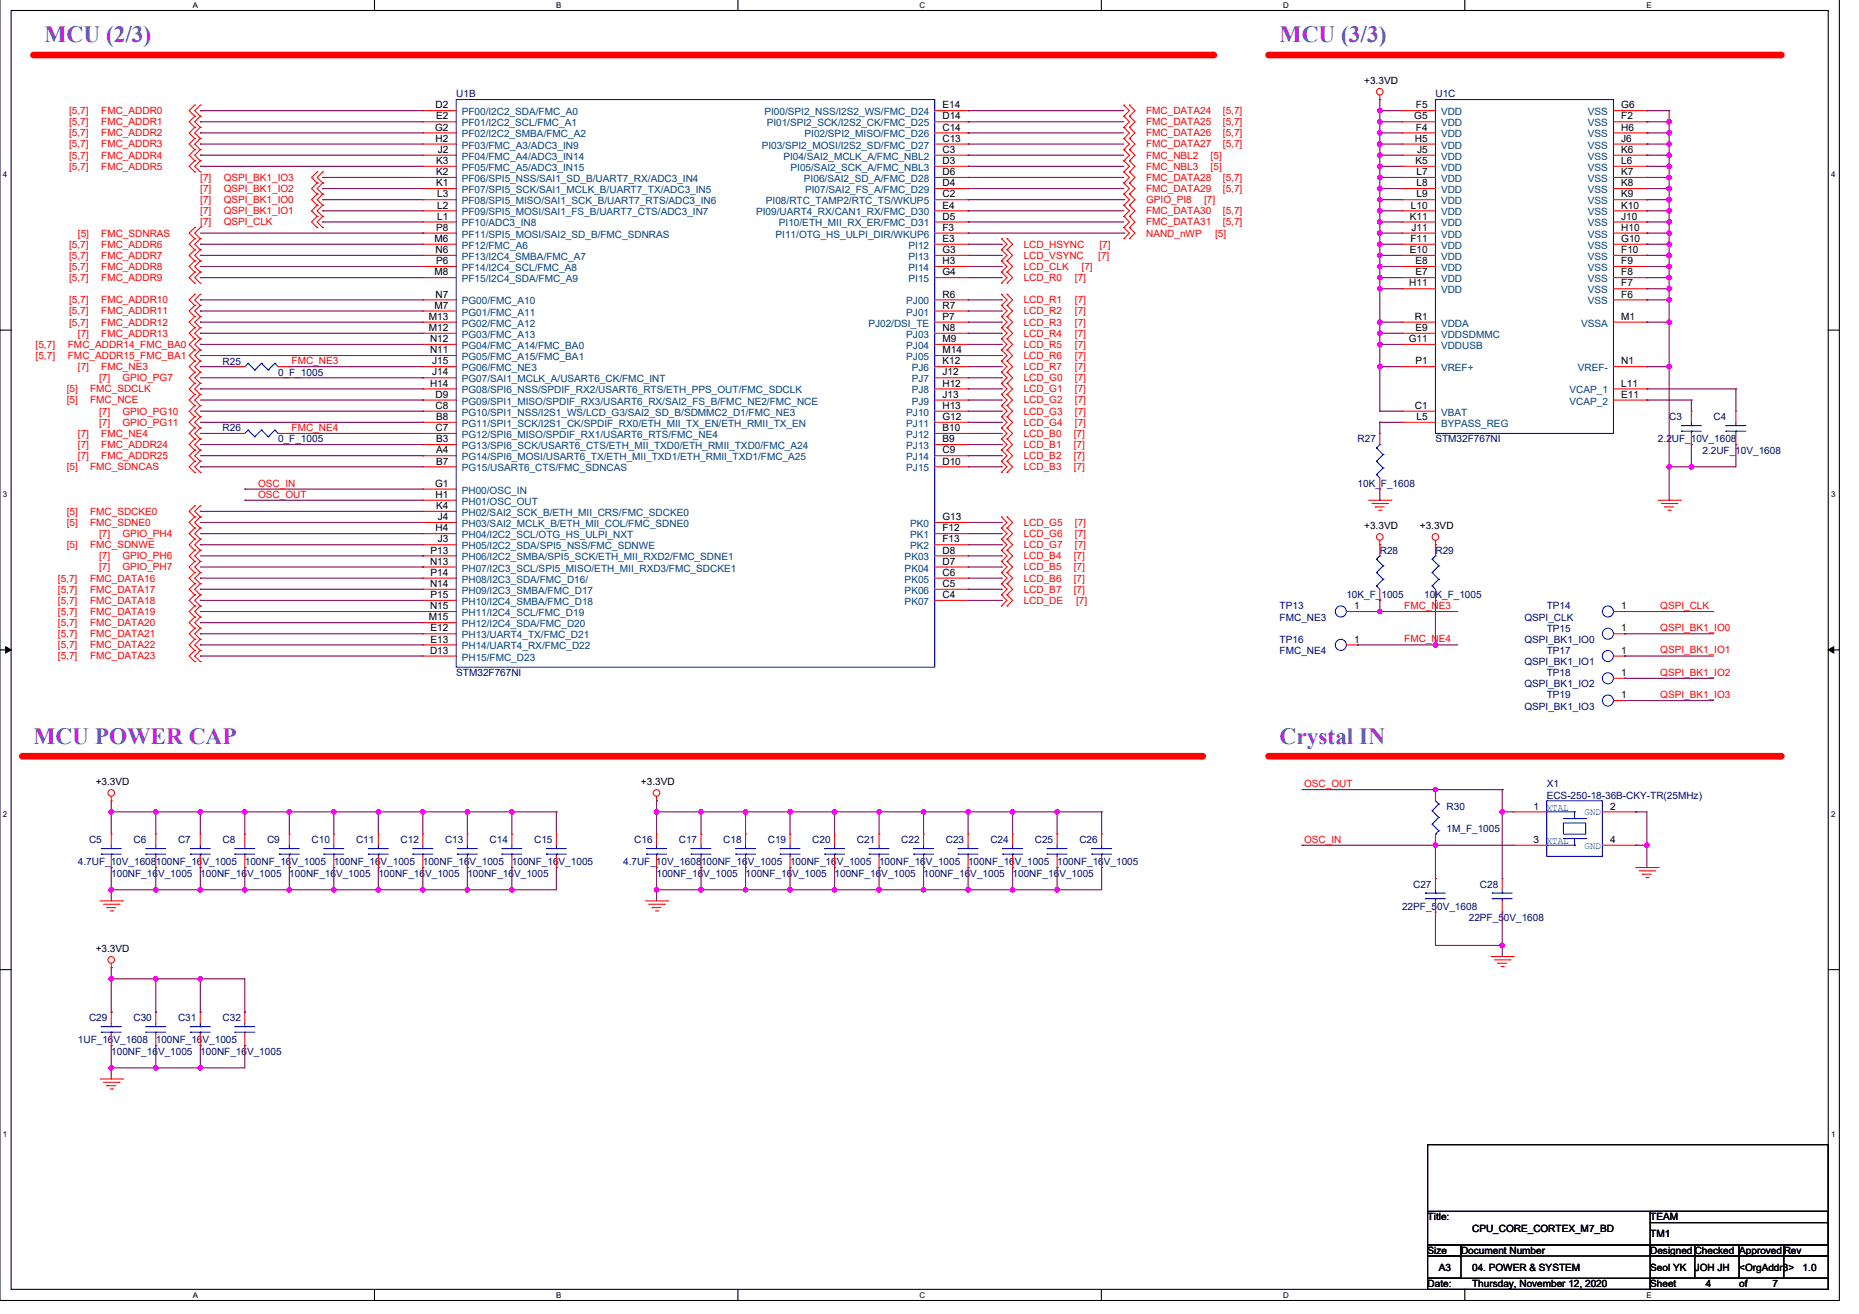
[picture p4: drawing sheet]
<svg xmlns="http://www.w3.org/2000/svg" width="297mm" height="210mm" viewBox="0 0 297 210" stroke-linecap="round" stroke-linejoin="round" font-family="sans-serif">
<defs><g id="words">
<g font-size="3.7" fill="#8000ff">
<text x="7.1" y="6.8">MCU (2/3)</text>
<text x="204.5" y="6.8">MCU (3/3)</text>
<text x="5.3" y="118.8">MCU POWER CAP</text>
<text x="204.5" y="118.8">Crystal IN</text>
</g>
<g font-size="1.6">
<text x="69.6" y="17.3">D2</text>
<text x="150.6" y="17.3">E14</text>
<text x="218" y="13.4">+3.3VD</text>
<text x="226.3" y="17.3">F5</text>
<text x="259.1" y="17.3">G6</text>
<text x="69.5" y="20.9">G2</text>
<text x="69.6" y="22.6">H2</text>
<text x="69.7" y="19.1">E2</text>
<text x="150.6" y="19.1">D14</text>
<text x="150.6" y="20.9">C14</text>
<text x="150.6" y="22.6">C13</text>
<text x="226" y="19.1">G5</text>
<text x="226.1" y="22.6">H5</text>
<text x="226.3" y="20.9">F4</text>
<text x="259.1" y="19.1">F2</text>
<text x="259.1" y="20.9">H6</text>
<text x="259.1" y="22.6">J6</text>
<text x="69.7" y="26.2">K3</text>
<text x="69.7" y="28">K2</text>
<text x="69.7" y="29.8">K1</text>
<text x="70" y="24.4">J2</text>
<text x="150.6" y="24.4">C3</text>
<text x="150.6" y="26.2">D3</text>
<text x="150.6" y="28">D6</text>
<text x="150.6" y="29.8">D4</text>
<text x="226.2" y="26.2">K5</text>
<text x="226.3" y="28">L7</text>
<text x="226.3" y="29.8">L8</text>
<text x="226.4" y="24.4">J5</text>
<text x="259.1" y="24.4">K6</text>
<text x="259.1" y="26.2">L6</text>
<text x="259.1" y="28">K7</text>
<text x="259.1" y="29.8">K8</text>
<text x="69.9" y="31.5">L3</text>
<text x="69.9" y="33.3">L2</text>
<text x="69.9" y="35.1">L1</text>
<text x="150.6" y="31.5">C2</text>
<text x="150.6" y="33.3">E4</text>
<text x="150.6" y="35.1">D5</text>
<text x="225.3" y="35.1">K11</text>
<text x="225.4" y="33.3">L10</text>
<text x="226.3" y="31.5">L9</text>
<text x="259.1" y="31.5">K9</text>
<text x="259.1" y="33.3">K10</text>
<text x="259.1" y="35.1">J10</text>
<text x="69.4" y="38.6">M6</text>
<text x="69.6" y="40.4">N6</text>
<text x="69.7" y="36.9">P8</text>
<text x="150.6" y="36.9">F3</text>
<text x="150.6" y="38.6">E3</text>
<text x="150.6" y="40.4">G3</text>
<text x="225.3" y="40.4">E10</text>
<text x="225.4" y="38.6">F11</text>
<text x="225.5" y="36.9">J11</text>
<text x="259.1" y="36.9">H10</text>
<text x="259.1" y="38.6">G10</text>
<text x="259.1" y="40.4">F10</text>
<text x="69.4" y="44">M8</text>
<text x="69.6" y="47.5">N7</text>
<text x="69.7" y="42.2">P6</text>
<text x="150.6" y="42.2">H3</text>
<text x="150.6" y="44">G4</text>
<text x="150.6" y="47.5">R6</text>
<text x="225.2" y="45.8">H11</text>
<text x="226.2" y="42.2">E8</text>
<text x="226.2" y="44">E7</text>
<text x="259.1" y="42.2">F9</text>
<text x="259.1" y="44">F8</text>
<text x="259.1" y="45.8">F7</text>
<text x="259.1" y="47.5">F6</text>
<text x="68.5" y="51.1">M13</text>
<text x="68.5" y="52.9">M12</text>
<text x="69.4" y="49.3">M7</text>
<text x="150.6" y="49.3">R7</text>
<text x="150.6" y="51.1">P7</text>
<text x="150.6" y="52.9">N8</text>
<text x="226.1" y="51.1">R1</text>
<text x="226.2" y="52.9">E9</text>
<text x="259.1" y="51.1">M1</text>
<text x="68.7" y="54.6">N12</text>
<text x="68.7" y="56.4">N11</text>
<text x="69.1" y="58.2">J15</text>
<text x="69.1" y="60">J14</text>
<text x="150.6" y="60">J12</text>
<text x="150.6" y="54.6">M9</text>
<text x="150.6" y="56.4">M14</text>
<text x="150.6" y="58.2">K12</text>
<text x="225.1" y="54.6">G11</text>
<text x="226.2" y="58.2">P1</text>
<text x="259.1" y="58.2">N1</text>
<text x="68.7" y="61.8">H14</text>
<text x="69.6" y="63.5">D9</text>
<text x="69.6" y="65.3">C8</text>
<text x="150.6" y="65.3">H13</text>
<text x="150.6" y="61.8">H12</text>
<text x="150.6" y="63.5">J13</text>
<text x="226.1" y="65.3">C1</text>
<text x="259.1" y="61.8">L11</text>
<text x="259.1" y="63.5">E11</text>
<text x="69.6" y="68.9">C7</text>
<text x="69.7" y="67.1">B8</text>
<text x="69.7" y="70.6">B3</text>
<text x="150.6" y="68.9">B10</text>
<text x="150.6" y="70.6">B9</text>
<text x="150.6" y="67.1">G12</text>
<text x="226.3" y="67.1">L5</text>
<text x="69.5" y="77.8">G1</text>
<text x="69.7" y="72.4">A4</text>
<text x="69.7" y="74.2">B7</text>
<text x="150.6" y="72.4">C9</text>
<text x="150.6" y="74.2">D10</text>
<text x="69.6" y="79.5">H1</text>
<text x="69.7" y="81.3">K4</text>
<text x="70" y="83.1">J4</text>
<text x="150.6" y="83.1">G13</text>
<text x="68.8" y="88.4">P13</text>
<text x="69.6" y="84.9">H4</text>
<text x="70" y="86.6">J3</text>
<text x="150.6" y="86.6">F13</text>
<text x="150.6" y="84.9">F12</text>
<text x="150.6" y="88.4">D8</text>
<text x="218" y="84.5">+3.3VD</text>
<text x="226.9" y="84.5">+3.3VD</text>
<text x="68.7" y="90.2">N13</text>
<text x="68.7" y="93.8">N14</text>
<text x="68.8" y="92">P14</text>
<text x="68.8" y="95.5">P15</text>
<text x="150.6" y="90.2">D7</text>
<text x="150.6" y="92">C6</text>
<text x="150.6" y="93.8">C5</text>
<text x="150.6" y="95.5">C4</text>
<text x="68.5" y="99.1">M15</text>
<text x="68.7" y="97.3">N15</text>
<text x="68.8" y="100.9">E12</text>
<text x="216.4" y="97.3">1</text>
<text x="259.1" y="97.3">1</text>
<text x="259.1" y="100.9">1</text>
<text x="68.7" y="104.4">D13</text>
<text x="68.8" y="102.7">E13</text>
<text x="216.4" y="102.7">1</text>
<text x="259.1" y="104.4">1</text>
<text x="259.1" y="108">1</text>
<text x="259.1" y="111.5">1</text>
<text x="15.3" y="125.4">+3.3VD</text>
<text x="102.4" y="125.4">+3.3VD</text>
<text x="245" y="129.3">1</text>
<text x="257.3" y="129.3">2</text>
<text x="245" y="134.7">3</text>
<text x="257.3" y="134.7">4</text>
<text x="15.3" y="152.1">+3.3VD</text>
<text x="228.1" y="195">Title:</text>
<text x="235.2" y="196.7">CPU_CORE_CORTEX_M7_BD</text>
<text x="263.7" y="195">TEAM</text>
<text x="263.7" y="197.6">TM1</text>
<text x="228.1" y="200.3">Size</text>
<text x="229.9" y="203">A3</text>
<text x="233.4" y="200.3">Document Number</text>
<text x="235.2" y="203">04. POWER &amp; SYSTEM</text>
<text x="263.7" y="200.3">Designed Checked ApprovedRev</text>
<text x="263.7" y="203">Seol YK</text>
<text x="270.8" y="203">JOH JH</text>
<text x="277.9" y="203">&lt;OrgAddr3&gt;</text>
<text x="288" y="203">1.0</text>
<text x="228.1" y="205.6">Date:</text>
<text x="235.2" y="205.6">Thursday, November 12, 2020</text>
<text x="263.7" y="205.6">Sheet</text>
<text x="272.6" y="205.6">4</text>
<text x="277.9" y="205.6">of</text>
<text x="283.2" y="205.6">7</text>
</g>
<g font-size="1.6" fill="#000080">
<text x="72.9" y="15.6">U1B</text>
<text x="229.4" y="15.6">U1C</text>
<text x="35.6" y="58.2">R25</text>
<text x="44.4" y="60">0_F_1005</text>
<text x="35.6" y="68.9">R26</text>
<text x="44.4" y="70.7">0_F_1005</text>
<text x="216.9" y="70.7">R27</text>
<text x="229.4" y="70.7">STM32F767NI</text>
<text x="264.9" y="70.7">2.2UF_10V_1608</text>
<text x="266.7" y="67.1">C3</text>
<text x="273.8" y="67.1">C4</text>
<text x="216.9" y="77.8">10K_F_1608</text>
<text x="272" y="72.5">2.2UF_10V_1608</text>
<text x="220.5" y="88.5">R28</text>
<text x="229.4" y="88.5">R29</text>
<text x="215.1" y="95.6">10K_F_1005</text>
<text x="227.6" y="95.6">10K_F_1005</text>
<text x="204.5" y="97.3">TP13</text>
<text x="204.5" y="99.1">FMC_NE3</text>
<text x="243.6" y="99.1">QSPI_CLK</text>
<text x="247.1" y="97.3">TP14</text>
<text x="247.1" y="100.9">TP15</text>
<text x="204.5" y="102.7">TP16</text>
<text x="204.5" y="104.5">FMC_NE4</text>
<text x="243.6" y="102.7">QSPI_BK1_IO0</text>
<text x="243.6" y="106.2">QSPI_BK1_IO1</text>
<text x="247.1" y="104.5">TP17</text>
<text x="72.9" y="108">STM32F767NI</text>
<text x="243.6" y="113.4">QSPI_BK1_IO3</text>
<text x="243.6" y="109.8">QSPI_BK1_IO2</text>
<text x="247.1" y="111.6">TP19</text>
<text x="247.1" y="108">TP18</text>
<text x="247.1" y="125.8">X1</text>
<text x="231.1" y="129.4">R30</text>
<text x="247.1" y="127.6">ECS-250-18-36B-CKY-TR(25MHz)</text>
<text x="14.2" y="134.7">C5</text>
<text x="21.3" y="134.7">C6</text>
<text x="28.4" y="134.7">C7</text>
<text x="35.6" y="134.7">C8</text>
<text x="42.7" y="134.7">C9</text>
<text x="49.8" y="134.7">C10</text>
<text x="56.9" y="134.7">C11</text>
<text x="64" y="134.7">C12</text>
<text x="71.1" y="134.7">C13</text>
<text x="78.2" y="134.7">C14</text>
<text x="85.3" y="134.7">C15</text>
<text x="101.3" y="134.7">C16</text>
<text x="108.5" y="134.7">C17</text>
<text x="115.6" y="134.7">C18</text>
<text x="122.7" y="134.7">C19</text>
<text x="129.8" y="134.7">C20</text>
<text x="136.9" y="134.7">C21</text>
<text x="144" y="134.7">C22</text>
<text x="151.1" y="134.7">C23</text>
<text x="158.2" y="134.7">C24</text>
<text x="165.4" y="134.7">C25</text>
<text x="172.5" y="134.7">C26</text>
<text x="231.1" y="132.9">1M_F_1005</text>
<text x="12.4" y="138.2">4.7UF_10V_1608100NF_16V_1005</text>
<text x="17.8" y="140">100NF_16V_1005</text>
<text x="32" y="140">100NF_16V_1005</text>
<text x="39.1" y="138.2">100NF_16V_1005</text>
<text x="46.2" y="140">100NF_16V_1005</text>
<text x="53.3" y="138.2">100NF_16V_1005</text>
<text x="60.5" y="140">100NF_16V_1005</text>
<text x="67.6" y="138.2">100NF_16V_1005</text>
<text x="74.7" y="140">100NF_16V_1005</text>
<text x="81.8" y="138.2">100NF_16V_1005</text>
<text x="99.6" y="138.2">4.7UF_10V_1608100NF_16V_1005</text>
<text x="104.9" y="140">100NF_16V_1005</text>
<text x="119.1" y="140">100NF_16V_1005</text>
<text x="126.2" y="138.2">100NF_16V_1005</text>
<text x="133.3" y="140">100NF_16V_1005</text>
<text x="140.5" y="138.2">100NF_16V_1005</text>
<text x="147.6" y="140">100NF_16V_1005</text>
<text x="154.7" y="138.2">100NF_16V_1005</text>
<text x="161.8" y="140">100NF_16V_1005</text>
<text x="168.9" y="138.2">100NF_16V_1005</text>
<text x="225.8" y="141.8">C27</text>
<text x="236.5" y="141.8">C28</text>
<text x="224" y="145.4">22PF_50V_1608</text>
<text x="234.7" y="147.1">22PF_50V_1608</text>
<text x="12.4" y="166.7">1UF_16V_1608</text>
<text x="14.2" y="163.1">C29</text>
<text x="21.3" y="163.1">C30</text>
<text x="24.9" y="166.7">100NF_16V_1005</text>
<text x="28.4" y="163.1">C31</text>
<text x="35.6" y="163.1">C32</text>
<text x="17.8" y="168.5">100NF_16V_1005</text>
<text x="32" y="168.5">100NF_16V_1005</text>
</g>
<g font-size="1.6" fill="#f00">
<text x="11" y="18.2">[5,7]</text>
<text x="11" y="20">[5,7]</text>
<text x="11" y="21.8">[5,7]</text>
<text x="11" y="23.6">[5,7]</text>
<text x="16.2" y="18.2">FMC_ADDR0</text>
<text x="16.2" y="20">FMC_ADDR1</text>
<text x="16.2" y="21.8">FMC_ADDR2</text>
<text x="16.2" y="23.6">FMC_ADDR3</text>
<text x="183.1" y="18.2">FMC_DATA24</text>
<text x="183.1" y="20">FMC_DATA25</text>
<text x="183.1" y="21.8">FMC_DATA26</text>
<text x="183.1" y="23.6">FMC_DATA27</text>
<text x="195.4" y="18.2">[5,7]</text>
<text x="195.4" y="20">[5,7]</text>
<text x="195.4" y="21.8">[5,7]</text>
<text x="195.4" y="23.6">[5,7]</text>
<text x="11" y="25.3">[5,7]</text>
<text x="11" y="27.1">[5,7]</text>
<text x="16.2" y="25.3">FMC_ADDR4</text>
<text x="16.2" y="27.1">FMC_ADDR5</text>
<text x="32" y="28.9">[7]</text>
<text x="35.7" y="28.9">QSPI_BK1_IO3</text>
<text x="183.1" y="25.3">FMC_NBL2</text>
<text x="183.1" y="27.1">FMC_NBL3</text>
<text x="183.1" y="28.9">FMC_DATA28</text>
<text x="193.4" y="25.3">[5]</text>
<text x="193.4" y="27.1">[5]</text>
<text x="195.4" y="28.9">[5,7]</text>
<text x="32" y="30.7">[7]</text>
<text x="32" y="32.5">[7]</text>
<text x="32" y="34.2">[7]</text>
<text x="35.7" y="30.7">QSPI_BK1_IO2</text>
<text x="35.7" y="32.5">QSPI_BK1_IO0</text>
<text x="35.7" y="34.2">QSPI_BK1_IO1</text>
<text x="183.1" y="30.7">FMC_DATA29</text>
<text x="183.1" y="34.2">FMC_DATA30</text>
<text x="183.1" y="32.5">GPIO_PI8</text>
<text x="192.4" y="32.5">[7]</text>
<text x="195.4" y="30.7">[5,7]</text>
<text x="195.4" y="34.2">[5,7]</text>
<text x="11" y="39.6">[5,7]</text>
<text x="11" y="41.3">[5,7]</text>
<text x="12.4" y="37.8">[5]</text>
<text x="16.2" y="39.6">FMC_ADDR6</text>
<text x="16.2" y="41.3">FMC_ADDR7</text>
<text x="16.2" y="37.8">FMC_SDNRAS</text>
<text x="32" y="36">[7]</text>
<text x="35.7" y="36">QSPI_CLK</text>
<text x="163.6" y="41.3">LCD_VSYNC</text>
<text x="163.6" y="39.6">LCD_HSYNC</text>
<text x="175.5" y="41.3">[7]</text>
<text x="175.7" y="39.6">[7]</text>
<text x="183.1" y="36">FMC_DATA31</text>
<text x="183.1" y="37.8">NAND_nWP</text>
<text x="194.2" y="37.8">[5]</text>
<text x="195.4" y="36">[5,7]</text>
<text x="11" y="43.1">[5,7]</text>
<text x="11" y="44.9">[5,7]</text>
<text x="16.2" y="43.1">FMC_ADDR8</text>
<text x="16.2" y="44.9">FMC_ADDR9</text>
<text x="163.6" y="44.9">LCD_R0</text>
<text x="163.6" y="43.1">LCD_CLK</text>
<text x="171.8" y="44.9">[7]</text>
<text x="172.8" y="43.1">[7]</text>
<text x="11" y="48.5">[5,7]</text>
<text x="11" y="50.2">[5,7]</text>
<text x="11" y="52">[5,7]</text>
<text x="12.4" y="53.8">[7]</text>
<text x="16.2" y="53.8">FMC_ADDR13</text>
<text x="16.2" y="48.5">FMC_ADDR10</text>
<text x="16.2" y="50.2">FMC_ADDR11</text>
<text x="16.2" y="52">FMC_ADDR12</text>
<text x="163.6" y="48.5">LCD_R1</text>
<text x="163.6" y="50.2">LCD_R2</text>
<text x="163.6" y="52">LCD_R3</text>
<text x="163.6" y="53.8">LCD_R4</text>
<text x="171.8" y="48.5">[7]</text>
<text x="171.8" y="50.2">[7]</text>
<text x="171.8" y="52">[7]</text>
<text x="171.8" y="53.8">[7]</text>
<text x="5.7" y="55.6">[5,7]</text>
<text x="5.7" y="57.3">[5,7]</text>
<text x="10.8" y="55.6">FMC_ADDR14_FMC_BA0</text>
<text x="10.8" y="57.3">FMC_ADDR15_FMC_BA1</text>
<text x="12.4" y="59.1">[7]</text>
<text x="16.2" y="59.1">FMC_NE3</text>
<text x="46.6" y="58.2">FMC_NE3</text>
<text x="163.6" y="55.6">LCD_R5</text>
<text x="163.6" y="57.3">LCD_R6</text>
<text x="163.6" y="59.1">LCD_R7</text>
<text x="171.8" y="55.6">[7]</text>
<text x="171.8" y="57.3">[7]</text>
<text x="171.8" y="59.1">[7]</text>
<text x="10.7" y="62.7">[5]</text>
<text x="10.7" y="64.5">[5]</text>
<text x="14.4" y="62.7">FMC_SDCLK</text>
<text x="14.4" y="64.5">FMC_NCE</text>
<text x="15.8" y="60.9">[7]</text>
<text x="19.6" y="60.9">GPIO_PG7</text>
<text x="163.6" y="60.9">LCD_G0</text>
<text x="163.6" y="62.7">LCD_G1</text>
<text x="163.6" y="64.5">LCD_G2</text>
<text x="171.8" y="60.9">[7]</text>
<text x="171.8" y="62.7">[7]</text>
<text x="171.8" y="64.5">[7]</text>
<text x="12.4" y="69.8">[7]</text>
<text x="12.4" y="71.6">[7]</text>
<text x="15.8" y="66.2">[7]</text>
<text x="15.8" y="68">[7]</text>
<text x="16.2" y="69.8">FMC_NE4</text>
<text x="16.2" y="71.6">FMC_ADDR24</text>
<text x="19.6" y="66.2">GPIO_PG10</text>
<text x="19.6" y="68">GPIO_PG11</text>
<text x="46.6" y="68.8">FMC_NE4</text>
<text x="163.6" y="66.2">LCD_G3</text>
<text x="163.6" y="68">LCD_G4</text>
<text x="163.6" y="69.8">LCD_B0</text>
<text x="163.6" y="71.6">LCD_B1</text>
<text x="171.6" y="69.8">[7]</text>
<text x="171.6" y="71.6">[7]</text>
<text x="171.8" y="66.2">[7]</text>
<text x="171.8" y="68">[7]</text>
<text x="10.7" y="75.1">[5]</text>
<text x="12.4" y="73.3">[7]</text>
<text x="14.4" y="75.1">FMC_SDNCAS</text>
<text x="16.2" y="73.3">FMC_ADDR25</text>
<text x="41.3" y="77.7">OSC_IN</text>
<text x="163.6" y="73.3">LCD_B2</text>
<text x="163.6" y="75.1">LCD_B3</text>
<text x="171.6" y="73.3">[7]</text>
<text x="171.6" y="75.1">[7]</text>
<text x="10.7" y="82.2">[5]</text>
<text x="14.4" y="82.2">FMC_SDCKE0</text>
<text x="41.3" y="79.5">OSC_OUT</text>
<text x="10.7" y="87.6">[5]</text>
<text x="10.7" y="84">[5]</text>
<text x="14.4" y="87.6">FMC_SDNWE</text>
<text x="14.4" y="84">FMC_SDNE0</text>
<text x="15.8" y="85.8">[7]</text>
<text x="15.8" y="89.3">[7]</text>
<text x="19.6" y="85.8">GPIO_PH4</text>
<text x="19.6" y="89.3">GPIO_PH6</text>
<text x="163.6" y="84">LCD_G5</text>
<text x="163.6" y="85.8">LCD_G6</text>
<text x="163.6" y="87.6">LCD_G7</text>
<text x="163.6" y="89.3">LCD_B4</text>
<text x="171.6" y="89.3">[7]</text>
<text x="171.8" y="84">[7]</text>
<text x="171.8" y="85.8">[7]</text>
<text x="171.8" y="87.6">[7]</text>
<text x="9.2" y="92.9">[5,7]</text>
<text x="9.2" y="94.7">[5,7]</text>
<text x="14.4" y="92.9">FMC_DATA16</text>
<text x="14.4" y="94.7">FMC_DATA17</text>
<text x="15.8" y="91.1">[7]</text>
<text x="19.6" y="91.1">GPIO_PH7</text>
<text x="163.6" y="91.1">LCD_B5</text>
<text x="163.6" y="92.9">LCD_B6</text>
<text x="163.6" y="94.7">LCD_B7</text>
<text x="171.6" y="91.1">[7]</text>
<text x="171.6" y="92.9">[7]</text>
<text x="171.6" y="94.7">[7]</text>
<text x="9.2" y="96.5">[5,7]</text>
<text x="9.2" y="98.2">[5,7]</text>
<text x="9.2" y="100">[5,7]</text>
<text x="9.2" y="101.8">[5,7]</text>
<text x="14.4" y="96.5">FMC_DATA18</text>
<text x="14.4" y="98.2">FMC_DATA19</text>
<text x="14.4" y="100">FMC_DATA20</text>
<text x="14.4" y="101.8">FMC_DATA21</text>
<text x="163.6" y="96.5">LCD_DE</text>
<text x="171.9" y="96.5">[7]</text>
<text x="224.4" y="97.3">FMC_NE3</text>
<text x="265.3" y="97.3">QSPI_CLK</text>
<text x="265.3" y="100.8">QSPI_BK1_IO0</text>
<text x="9.2" y="103.6">[5,7]</text>
<text x="9.2" y="105.4">[5,7]</text>
<text x="14.4" y="103.6">FMC_DATA22</text>
<text x="14.4" y="105.4">FMC_DATA23</text>
<text x="224.4" y="102.6">FMC_NE4</text>
<text x="265.3" y="104.4">QSPI_BK1_IO1</text>
<text x="265.3" y="107.9">QSPI_BK1_IO2</text>
<text x="265.3" y="111.5">QSPI_BK1_IO3</text>
<text x="208.4" y="125.7">OSC_OUT</text>
<text x="208.4" y="134.6">OSC_IN</text>
</g>
<g font-size="1.6" fill="#004080">
<text x="73.8" y="18.4">PF00/I2C2_SDA/FMC_A0</text>
<text x="73.8" y="20.2">PF01/I2C2_SCL/FMC_A1</text>
<text x="73.8" y="22">PF02/I2C2_SMBA/FMC_A2</text>
<text x="73.8" y="23.7">PF03/FMC_A3/ADC3_IN9</text>
<text x="121.7" y="23.7">PI03/SPI2_MOSI/I2S2_SD/FMC_D27</text>
<text x="122.1" y="18.4">PI00/SPI2_NSS/I2S2_WS/FMC_D24</text>
<text x="122.5" y="20.2">PI01/SPI2_SCK/I2S2_CK/FMC_D25</text>
<text x="128.6" y="22">PI02/SPI2_MISO/FMC_D26</text>
<text x="230.3" y="18.4">VDD</text>
<text x="230.3" y="20.2">VDD</text>
<text x="230.3" y="22">VDD</text>
<text x="230.3" y="23.7">VDD</text>
<text x="253.7" y="18.4">VSS</text>
<text x="253.7" y="20.2">VSS</text>
<text x="253.7" y="22">VSS</text>
<text x="253.7" y="23.7">VSS</text>
<text x="73.8" y="25.5">PF04/FMC_A4/ADC3_IN14</text>
<text x="73.8" y="27.3">PF05/FMC_A5/ADC3_IN15</text>
<text x="73.8" y="29.1">PF06/SPI5_NSS/SAI1_SD_B/UART7_RX/ADC3_IN4</text>
<text x="125.2" y="25.5">PI04/SAI2_MCLK_A/FMC_NBL2</text>
<text x="126.3" y="27.3">PI05/SAI2_SCK_A/FMC_NBL3</text>
<text x="128.5" y="29.1">PI06/SAI2_SD_A/FMC_D28</text>
<text x="230.3" y="25.5">VDD</text>
<text x="230.3" y="27.3">VDD</text>
<text x="230.3" y="29.1">VDD</text>
<text x="253.7" y="25.5">VSS</text>
<text x="253.7" y="27.3">VSS</text>
<text x="253.7" y="29.1">VSS</text>
<text x="73.8" y="30.8">PF07/SPI5_SCK/SAI1_MCLK_B/UART7_TX/ADC3_IN5</text>
<text x="73.8" y="32.6">PF08/SPI5_MISO/SAI1_SCK_B/UART7_RTS/ADC3_IN6</text>
<text x="73.8" y="34.4">PF09/SPI5_MOSI/SAI1_FS_B/UART7_CTS/ADC3_IN7</text>
<text x="120.8" y="34.4">PI09/UART4_RX/CAN1_RX/FMC_D30</text>
<text x="122.4" y="32.6">PI08/RTC_TAMP2/RTC_TS/WKUP5</text>
<text x="128.6" y="30.8">PI07/SAI2_FS_A/FMC_D29</text>
<text x="230.3" y="30.8">VDD</text>
<text x="230.3" y="32.6">VDD</text>
<text x="230.3" y="34.4">VDD</text>
<text x="253.7" y="30.8">VSS</text>
<text x="253.7" y="32.6">VSS</text>
<text x="253.7" y="34.4">VSS</text>
<text x="73.8" y="36.2">PF10/ADC3_IN8</text>
<text x="73.8" y="38">PF11/SPI5_MOSI/SAI2_SD_B/FMC_SDNRAS</text>
<text x="73.8" y="39.7">PF12/FMC_A6</text>
<text x="73.8" y="41.5">PF13/I2C4_SMBA/FMC_A7</text>
<text x="123.9" y="38">PI11/OTG_HS_ULPI_DIR/WKUP6</text>
<text x="124.5" y="36.2">PI10/ETH_MII_RX_ER/FMC_D31</text>
<text x="145.2" y="39.7">PI12</text>
<text x="145.2" y="41.5">PI13</text>
<text x="230.3" y="36.2">VDD</text>
<text x="230.3" y="38">VDD</text>
<text x="230.3" y="39.7">VDD</text>
<text x="230.3" y="41.5">VDD</text>
<text x="253.7" y="36.2">VSS</text>
<text x="253.7" y="38">VSS</text>
<text x="253.7" y="39.7">VSS</text>
<text x="253.7" y="41.5">VSS</text>
<text x="73.8" y="43.3">PF14/I2C4_SCL/FMC_A8</text>
<text x="73.8" y="45.1">PF15/I2C4_SDA/FMC_A9</text>
<text x="145.2" y="43.3">PI14</text>
<text x="145.2" y="45.1">PI15</text>
<text x="230.3" y="43.3">VDD</text>
<text x="230.3" y="45.1">VDD</text>
<text x="230.3" y="46.8">VDD</text>
<text x="253.7" y="43.3">VSS</text>
<text x="253.7" y="45.1">VSS</text>
<text x="253.7" y="46.8">VSS</text>
<text x="73.8" y="48.6">PG00/FMC_A10</text>
<text x="73.8" y="50.4">PG01/FMC_A11</text>
<text x="73.8" y="52.2">PG02/FMC_A12</text>
<text x="73.8" y="54">PG03/FMC_A13</text>
<text x="138.8" y="52.2">PJ02/DSI_TE</text>
<text x="144.8" y="48.6">PJ00</text>
<text x="144.8" y="50.4">PJ01</text>
<text x="144.8" y="54">PJ03</text>
<text x="230.3" y="52.2">VDDA</text>
<text x="230.3" y="54">VDDSDMMC</text>
<text x="252.6" y="52.2">VSSA</text>
<text x="253.7" y="48.6">VSS</text>
<text x="73.8" y="55.7">PG04/FMC_A14/FMC_BA0</text>
<text x="73.8" y="57.5">PG05/FMC_A15/FMC_BA1</text>
<text x="73.8" y="59.3">PG06/FMC_NE3</text>
<text x="144.8" y="55.7">PJ04</text>
<text x="144.8" y="57.5">PJ05</text>
<text x="145.7" y="59.3">PJ6</text>
<text x="230.3" y="55.7">VDDUSB</text>
<text x="230.3" y="59.3">VREF+</text>
<text x="252.1" y="59.3">VREF-</text>
<text x="73.8" y="61.1">PG07/SAI1_MCLK_A/USART6_CK/FMC_INT</text>
<text x="73.8" y="62.8">PG08/SPI6_NSS/SPDIF_RX2/USART6_RTS/ETH_PPS_OUT/FMC_SDCLK</text>
<text x="73.8" y="64.6">PG09/SPI1_MISO/SPDIF_RX3/USART6_RX/SAI2_FS_B/FMC_NE2/FMC_NCE</text>
<text x="145.7" y="62.8">PJ8</text>
<text x="145.7" y="64.6">PJ9</text>
<text x="145.7" y="61.1">PJ7</text>
<text x="250.8" y="62.8">VCAP_1</text>
<text x="250.8" y="64.6">VCAP_2</text>
<text x="73.8" y="66.4">PG10/SPI1_NSS/I2S1_WS/LCD_G3/SAI2_SD_B/SDMMC2_D1/FMC_NE3</text>
<text x="73.8" y="68.2">PG11/SPI1_SCK/I2S1_CK/SPDIF_RX0/ETH_MII_TX_EN/ETH_RMII_TX_EN</text>
<text x="73.8" y="70">PG12/SPI6_MISO/SPDIF_RX1/USART6_RTS/FMC_NE4</text>
<text x="73.8" y="71.7">PG13/SPI6_SCK/USART6_CTS/ETH_MII_TXD0/ETH_RMII_TXD0/FMC_A24</text>
<text x="144.8" y="66.4">PJ10</text>
<text x="144.8" y="70">PJ12</text>
<text x="144.8" y="71.7">PJ13</text>
<text x="144.8" y="68.2">PJ11</text>
<text x="230.3" y="68.2">BYPASS_REG</text>
<text x="230.3" y="66.4">VBAT</text>
<text x="73.8" y="73.5">PG14/SPI6_MOSI/USART6_TX/ETH_MII_TXD1/ETH_RMII_TXD1/FMC_A25</text>
<text x="73.8" y="75.3">PG15/USART6_CTS/FMC_SDNCAS</text>
<text x="144.8" y="73.5">PJ14</text>
<text x="144.8" y="75.3">PJ15</text>
<text x="73.8" y="78.8">PH00/OSC_IN</text>
<text x="73.8" y="80.6">PH01/OSC_OUT</text>
<text x="73.8" y="82.4">PH02/SAI2_SCK_B/ETH_MII_CRS/FMC_SDCKE0</text>
<text x="73.8" y="84.2">PH03/SAI2_MCLK_B/ETH_MII_COL/FMC_SDNE0</text>
<text x="73.8" y="86">PH04/I2C2_SCL/OTG_HS_ULPI_NXT</text>
<text x="73.8" y="87.7">PH05/I2C2_SDA/SPI5_NSS/FMC_SDNWE</text>
<text x="73.8" y="89.5">PH06/I2C2_SMBA/SPI5_SCK/ETH_MII_RXD2/FMC_SDNE1</text>
<text x="144.5" y="89.5">PK03</text>
<text x="145.4" y="87.7">PK2</text>
<text x="145.4" y="86">PK1</text>
<text x="145.4" y="84.2">PK0</text>
<text x="73.8" y="91.3">PH07/I2C3_SCL/SPI5_MISO/ETH_MII_RXD3/FMC_SDCKE1</text>
<text x="73.8" y="93.1">PH08/I2C3_SDA/FMC_D16/</text>
<text x="73.8" y="94.9">PH09/I2C3_SMBA/FMC_D17</text>
<text x="144.5" y="91.3">PK04</text>
<text x="144.5" y="93.1">PK05</text>
<text x="144.5" y="94.9">PK06</text>
<text x="73.8" y="96.6">PH10/I2C4_SMBA/FMC_D18</text>
<text x="73.8" y="98.4">PH11/I2C4_SCL/FMC_D19</text>
<text x="73.8" y="100.2">PH12/I2C4_SDA/FMC_D20</text>
<text x="73.8" y="102">PH13/UART4_TX/FMC_D21</text>
<text x="144.5" y="96.6">PK07</text>
<text x="73.8" y="103.7">PH14/UART4_RX/FMC_D22</text>
<text x="73.8" y="105.5">PH15/FMC_D23</text>
</g>
<g font-size="1.6" fill="#00f">
<text x="247.1" y="129.5">XTAL</text>
<text x="253.2" y="130.3">GND</text>
<text x="247.1" y="134.9">XTAL</text>
<text x="253.2" y="135.6">GND</text>
</g>
<g font-size="1.3">
<text x="30.8" y="1.2">A</text>
<text x="88.9" y="1.2">B</text>
<text x="146.9" y="1.2">C</text>
<text x="205" y="1.2">D</text>
<text x="263.1" y="1.2">E</text>
<text x=".4" y="28.3">4</text>
<text x="292.6" y="28.3">4</text>
<text x=".4" y="79.4">3</text>
<text x="292.6" y="79.4">3</text>
<text x=".4" y="130.5">2</text>
<text x="292.6" y="130.5">2</text>
<text x=".4" y="181.6">1</text>
<text x="292.6" y="181.6">1</text>
<text x="30.8" y="207.3">A</text>
<text x="88.9" y="207.3">B</text>
<text x="146.9" y="207.3">C</text>
<text x="205" y="207.3">D</text>
<text x="263.1" y="207.3">E</text>
</g>
</g></defs>
<path d="M0 -.1v207.8h293.9v-207.8M1.8 1.7h290.3v204.3h-290.3z" fill="none" stroke="#000" stroke-width=".17"/>
<g fill="#fff">
<path d="M30.8 .1h.8v1.4h-.8z"/>
<path d="M30.8 206.1h.8v1.5h-.8z"/>
</g>
<path d="M59.8 -.1v1.8M59.8 206v1.7" fill="none" stroke="#000" stroke-width=".17"/>
<g fill="#fff">
<path d="M88.9 .1h.8v1.4h-.8z"/>
<path d="M88.9 206.1h.8v1.5h-.8z"/>
</g>
<path d="M117.9 -.1v1.8M117.9 206v1.7" fill="none" stroke="#000" stroke-width=".17"/>
<g fill="#fff">
<path d="M146.9 .1h.9v1.4h-.9z"/>
<path d="M146.9 206.1h.9v1.5h-.9z"/>
</g>
<path d="M176 -.1v1.8M176 206v1.7" fill="none" stroke="#000" stroke-width=".17"/>
<g fill="#fff">
<path d="M205 .1h.9v1.4h-.9z"/>
<path d="M205 206.1h.9v1.5h-.9z"/>
</g>
<path d="M234.1 -.1v1.8M234.1 206v1.7" fill="none" stroke="#000" stroke-width=".17"/>
<g fill="#fff">
<path d="M263.1 .1h.8v1.4h-.8z"/>
<path d="M263.1 206.1h.8v1.5h-.8z"/>
<path d="M.4 27.2h.7v1.4h-.7z"/>
<path d="M292.6 27.2h.7v1.4h-.7z"/>
<path d="M.4 78.3h.7v1.4h-.7z"/>
<path d="M292.6 78.3h.7v1.4h-.7z"/>
</g>
<path d="M0 52.7h1.8M292.1 52.7h1.8" fill="none" stroke="#000" stroke-width=".17"/>
<g fill="#fff">
<path d="M.4 129.3h.7v1.5h-.7z"/>
<path d="M292.6 129.3h.7v1.5h-.7z"/>
</g>
<path d="M0 103.8h1.8M292.1 103.8h1.8" fill="none" stroke="#000" stroke-width=".17"/>
<path d="M.9 103.3l.9 .5-.9 .5zM292.1 103.8l.9-.5v1z" fill="#000" stroke="#000" stroke-width=".16"/>
<g fill="#fff">
<path d="M.4 180.4h.7v1.4h-.7z"/>
<path d="M292.6 180.4h.7v1.4h-.7z"/>
</g>
<path d="M0 154.9h1.8M292.1 154.9h1.8" fill="none" stroke="#000" stroke-width=".17"/>
<path d="M5.3 8.8h188.5" fill="none" stroke="#f00" stroke-width="1.1"/>
<circle cx="193.8" cy="8.8" r=".53" fill="#f00"/>
<path d="M202.7 8.8h81.8" fill="none" stroke="#f00" stroke-width="1.1"/>
<circle cx="284.5" cy="8.8" r=".53" fill="#f00"/>
<path d="M3.6 120.8h188.4" fill="none" stroke="#f00" stroke-width="1.1"/>
<circle cx="192" cy="120.8" r=".53" fill="#f00"/>
<path d="M202.7 120.8h81.8" fill="none" stroke="#f00" stroke-width="1.1"/>
<circle cx="284.5" cy="120.8" r=".53" fill="#f00"/>
<g fill="none" stroke="#f00" stroke-width=".17">
<path d="M31.1 16.8h.1M31.1 18.6h.1M31.1 16.8l-.9 .9 .9 .9M31.1 18.6l-.9 .9 .9 .8M32 16.8h.1M32 18.6h.1M32 16.8l-.9 .9 .9 .9M32 18.6l-.9 .9 .9 .8M67.6 17.7h.1M67.6 19.5h.1M67.6 17.7h5.3M67.6 19.5h5.3"/>
<path d="M149.4 17.7h5.3M149.4 19.5h5.3M154.7 17.7h.1M154.7 19.5h.1M179.6 16.8h.1M179.6 18.6h.1M179.6 16.8l.9 .9-.9 .9M179.6 18.6l.9 .9-.9 .8M180.5 16.8h.1M180.5 18.6h.1M180.5 16.8l.9 .9-.9 .9M180.5 18.6l.9 .9-.9 .8"/>
<path d="M220.5 15.9h.1M220.5 15.2v.7M224 17.7h.1M224 19.5h.1M224 17.7h5.4M224 19.5h5.4M257.8 17.7h5.3M257.8 19.5h5.3M263.1 17.7h.1M263.1 19.5h.1M31.1 20.3h.1M31.1 22.1h.1"/>
<path d="M31.1 23.9h.1M31.1 25.7h.1M31.1 27.5h.1M31.1 38.1h.1M31.1 39.9h.1M31.1 36.3h.1M31.1 20.3l-.9 .9 .9 .9M31.1 22.1l-.9 .9 .9 .9M31.1 23.9l-.9 .9 .9 .9M31.1 25.7l-.9 .9 .9 .9M31.1 38.1l-.9 .9 .9 .9M31.1 39.9l-.9 .9 .9 .9"/>
<path d="M31.1 36.3l-.9 .9 .9 .9M32 20.3h.1M32 22.1h.1M32 23.9h.1M32 25.7h.1M32 27.5h.1M32 38.1h.1M32 39.9h.1M32 36.3h.1M32 20.3l-.9 .9 .9 .9M32 22.1l-.9 .9 .9 .9M32 23.9l-.9 .9 .9 .9"/>
<path d="M32 25.7l-.9 .9 .9 .9M32 38.1l-.9 .9 .9 .9M32 39.9l-.9 .9 .9 .9M32 36.3l-.9 .9 .9 .9M50.7 27.5h.1M50.7 29.2h.1M50.7 31h.1M50.7 32.8h.1M50.7 34.6h.1M50.7 36.3h.1M50.7 32.8l-.9 .9 .9 .9M50.7 27.5l-.9 .8 .9 .9"/>
<path d="M50.7 31l-.9 .9 .9 .9M50.7 34.6l-.9 .9 .9 .8M50.7 29.2l-.9 .9 .9 .9M51.6 27.5h.1M51.6 29.2h.1M51.6 31h.1M51.6 32.8h.1M51.6 34.6h.1M51.6 36.3h.1M51.6 32.8l-.9 .9 .9 .9M51.6 27.5l-.9 .8 .9 .9M51.6 29.2l-.9 .9 .9 .9"/>
<path d="M51.6 31l-.9 .9 .9 .9M51.6 34.6l-.9 .9 .9 .8M67.6 21.2h.1M67.6 23h.1M67.6 24.8h.1M67.6 26.6h.1M67.6 28.3h.1M67.6 30.1h.1M67.6 31.9h.1M67.6 33.7h.1M67.6 35.5h.1M67.6 37.2h.1"/>
<path d="M67.6 39h.1M67.6 21.2h5.3M67.6 23h5.3M67.6 24.8h5.3M67.6 26.6h5.3M67.6 28.3h5.3M67.6 30.1h5.3M67.6 31.9h5.3M67.6 33.7h5.3M67.6 35.5h5.3M67.6 37.2h5.3M67.6 39h5.3"/>
<path d="M149.4 21.2h5.3M149.4 23h5.3M149.4 24.8h5.3M149.4 26.6h5.3M149.4 28.3h5.3M149.4 30.1h5.3M149.4 31.9h5.3M149.4 33.7h5.3M149.4 35.5h5.3M149.4 37.2h5.3M149.4 39h5.3M154.7 21.2h.1"/>
<path d="M154.7 23h.1M154.7 24.8h.1M154.7 26.6h.1M154.7 28.3h.1M154.7 30.1h.1M154.7 31.9h.1M154.7 33.7h.1M154.7 35.5h.1M154.7 37.2h.1M154.7 39h.1M160 39.9h.1M160 38.1h.1"/>
<path d="M160 38.1l.9 .9-.9 .9M160 39.9l.9 .9-.9 .9M160.9 39.9h.1M160.9 38.1h.1M160.9 38.1l.9 .9-.9 .9M160.9 39.9l.9 .9-.9 .9M179.6 23.9h.1M179.6 25.7h.1M179.6 27.5h.1M179.6 29.2h.1M179.6 31h.1M179.6 32.8h.1"/>
<path d="M179.6 34.6h.1M179.6 36.3h.1M179.6 20.3h.1M179.6 22.1h.1M179.6 38.1h.1M179.6 23.9l.9 .9-.9 .9M179.6 25.7l.9 .9-.9 .9M179.6 27.5l.9 .8-.9 .9M179.6 29.2l.9 .9-.9 .9M179.6 32.8l.9 .9-.9 .9M179.6 34.6l.9 .9-.9 .8M179.6 20.3l.9 .9-.9 .9"/>
<path d="M179.6 22.1l.9 .9-.9 .9M179.6 31l.9 .9-.9 .9M179.6 36.3l.9 .9-.9 .9M180.5 23.9h.1M180.5 25.7h.1M180.5 27.5h.1M180.5 29.2h.1M180.5 31h.1M180.5 32.8h.1M180.5 34.6h.1M180.5 36.3h.1M180.5 20.3h.1"/>
<path d="M180.5 22.1h.1M180.5 38.1h.1M180.5 23.9l.9 .9-.9 .9M180.5 25.7l.9 .9-.9 .9M180.5 27.5l.9 .8-.9 .9M180.5 29.2l.9 .9-.9 .9M180.5 32.8l.9 .9-.9 .9M180.5 34.6l.9 .9-.9 .8M180.5 20.3l.9 .9-.9 .9M180.5 22.1l.9 .9-.9 .9M180.5 36.3l.9 .9-.9 .9M180.5 31l.9 .9-.9 .9"/>
<path d="M224 21.2h.1M224 23h.1M224 24.8h.1M224 26.6h.1M224 28.3h.1M224 30.1h.1M224 31.9h.1M224 33.7h.1M224 35.5h.1M224 37.2h.1M224 39h.1M224 21.2h5.4"/>
<path d="M224 23h5.4M224 24.8h5.4M224 26.6h5.4M224 28.3h5.4M224 30.1h5.4M224 31.9h5.4M224 33.7h5.4M224 35.5h5.4M224 37.2h5.4M224 39h5.4M257.8 21.2h5.3M257.8 23h5.3"/>
<path d="M257.8 24.8h5.3M257.8 26.6h5.3M257.8 28.3h5.3M257.8 30.1h5.3M257.8 31.9h5.3M257.8 33.7h5.3M257.8 35.5h5.3M257.8 37.2h5.3M257.8 39h5.3M263.1 21.2h.1M263.1 23h.1M263.1 24.8h.1"/>
<path d="M263.1 26.6h.1M263.1 28.3h.1M263.1 30.1h.1M263.1 31.9h.1M263.1 33.7h.1M263.1 35.5h.1M263.1 37.2h.1M263.1 39h.1M31.1 57.7h.1M31.1 59.5h.1M31.1 52.3h.1M31.1 54.1h.1"/>
<path d="M31.1 41.7h.1M31.1 43.5h.1M31.1 45.2h.1M31.1 47h.1M31.1 48.8h.1M31.1 50.6h.1M31.1 55.9h.1M31.1 57.7l-.9 .9 .9 .9M31.1 52.3l-.9 .9 .9 .9M31.1 41.7l-.9 .9 .9 .9M31.1 43.5l-.9 .8 .9 .9M31.1 47l-.9 .9 .9 .9"/>
<path d="M31.1 48.8l-.9 .9 .9 .9M31.1 50.6l-.9 .9 .9 .8M31.1 54.1l-.9 .9 .9 .9M31.1 55.9l-.9 .9 .9 .9M31.1 59.5l-.9 .8 .9 .9M32 57.7h.1M32 59.5h.1M32 52.3h.1M32 54.1h.1M32 41.7h.1M32 43.5h.1M32 45.2h.1"/>
<path d="M32 47h.1M32 48.8h.1M32 50.6h.1M32 55.9h.1M32 57.7l-.9 .9 .9 .9M32 52.3l-.9 .9 .9 .9M32 41.7l-.9 .9 .9 .9M32 43.5l-.9 .8 .9 .9M32 47l-.9 .9 .9 .9M32 48.8l-.9 .9 .9 .9M32 50.6l-.9 .9 .9 .8M32 54.1l-.9 .9 .9 .9"/>
<path d="M32 55.9l-.9 .9 .9 .9M32 59.5l-.9 .8 .9 .9M37.3 58.6h.1M37.3 58.6h1.8M44.4 58.6h1.8M46.2 58.6h.1M67.6 40.8h.1M67.6 42.6h.1M67.6 44.3h.1M67.6 47.9h.1M67.6 49.7h.1M67.6 51.5h.1"/>
<path d="M67.6 53.2h.1M67.6 55h.1M67.6 56.8h.1M67.6 58.6h.1M67.6 40.8h5.3M67.6 42.6h5.3M67.6 44.3h5.3M67.6 51.5h5.3M67.6 53.2h5.3M67.6 55h5.3M67.6 58.6h5.3M67.6 47.9h5.3"/>
<path d="M67.6 49.7h5.3M67.6 56.8h5.3M149.4 40.8h5.3M149.4 42.6h5.3M149.4 44.3h5.3M149.4 51.5h5.3M149.4 53.2h5.3M149.4 55h5.3M149.4 58.6h5.3M149.4 47.9h5.3M149.4 49.7h5.3M149.4 56.8h5.3"/>
<path d="M154.7 40.8h.1M154.7 42.6h.1M154.7 44.3h.1M154.7 47.9h.1M154.7 49.7h.1M154.7 51.5h.1M154.7 53.2h.1M154.7 55h.1M154.7 56.8h.1M154.7 58.6h.1M160 43.5h.1M160 45.2h.1"/>
<path d="M160 47h.1M160 48.8h.1M160 50.6h.1M160 52.3h.1M160 54.1h.1M160 55.9h.1M160 57.7h.1M160 59.5h.1M160 41.7h.1M160 43.5l.9 .8-.9 .9M160 47l.9 .9-.9 .9M160 48.8l.9 .9-.9 .9"/>
<path d="M160 52.3l.9 .9-.9 .9M160 54.1l.9 .9-.9 .9M160 41.7l.9 .9-.9 .9M160 50.6l.9 .9-.9 .8M160 55.9l.9 .9-.9 .9M160 57.7l.9 .9-.9 .9M160 59.5l.9 .8-.9 .9M160.9 43.5h.1M160.9 45.2h.1M160.9 47h.1M160.9 48.8h.1M160.9 50.6h.1"/>
<path d="M160.9 52.3h.1M160.9 54.1h.1M160.9 55.9h.1M160.9 57.7h.1M160.9 59.5h.1M160.9 41.7h.1M160.9 48.8l.9 .9-.9 .9M160.9 52.3l.9 .9-.9 .9M160.9 54.1l.9 .9-.9 .9M160.9 41.7l.9 .9-.9 .9M160.9 43.5l.9 .8-.9 .9M160.9 47l.9 .9-.9 .9"/>
<path d="M160.9 50.6l.9 .9-.9 .8M160.9 55.9l.9 .9-.9 .9M160.9 57.7l.9 .9-.9 .9M160.9 59.5l.9 .8-.9 .9M224 40.8h.1M224 42.6h.1M224 44.3h.1M224 51.5h.1M224 46.1h.1M224 53.2h.1M224 55h.1M224 58.6h.1"/>
<path d="M224 40.8h5.4M224 42.6h5.4M224 44.3h5.4M224 51.5h5.4M224 46.1h5.4M224 53.2h5.4M224 55h5.4M224 58.6h5.4M257.8 40.8h5.3M257.8 42.6h5.3M257.8 44.3h5.3M257.8 51.5h5.3"/>
<path d="M257.8 46.1h5.3M257.8 58.6h5.3M257.8 47.9h5.3M263.1 58.6h.1M263.1 40.8h.1M263.1 42.6h.1M263.1 44.3h.1M263.1 46.1h.1M263.1 47.9h.1M263.1 51.5h.1M31.1 68.4h.1M31.1 70.1h.1"/>
<path d="M31.1 61.2h.1M31.1 63h.1M31.1 64.8h.1M31.1 73.7h.1M31.1 75.5h.1M31.1 71.9h.1M31.1 66.6h.1M31.1 68.4l-.9 .8 .9 .9M31.1 61.2l-.9 .9 .9 .9M31.1 63l-.9 .9 .9 .9M31.1 73.7l-.9 .9 .9 .9M31.1 70.1l-.9 .9 .9 .9"/>
<path d="M31.1 71.9l-.9 .9 .9 .9M31.1 64.8l-.9 .9 .9 .9M31.1 66.6l-.9 .9 .9 .9M32 68.4h.1M32 70.1h.1M32 61.2h.1M32 63h.1M32 64.8h.1M32 73.7h.1M32 75.5h.1M32 71.9h.1M32 66.6h.1"/>
<path d="M32 68.4l-.9 .8 .9 .9M32 61.2l-.9 .9 .9 .9M32 63l-.9 .9 .9 .9M32 73.7l-.9 .9 .9 .9M32 70.1l-.9 .9 .9 .9M32 71.9l-.9 .9 .9 .9M32 64.8l-.9 .9 .9 .9M32 66.6l-.9 .9 .9 .9M37.3 69.2h.1M37.3 69.2h1.8M44.4 69.2h1.8M46.2 69.2h.1"/>
<path d="M67.6 60.3h.1M67.6 62.1h.1M67.6 63.9h.1M67.6 65.7h.1M67.6 67.5h.1M67.6 69.2h.1M67.6 71h.1M67.6 72.8h.1M67.6 74.6h.1M67.6 78.1h.1M67.6 79.9h.1M67.6 79.9h5.3"/>
<path d="M67.6 67.5h5.3M67.6 65.7h5.3M67.6 62.1h5.3M67.6 63.9h5.3M67.6 69.2h5.3M67.6 60.3h5.3M67.6 71h5.3M67.6 72.8h5.3M67.6 74.6h5.3M67.6 78.1h5.3M149.4 67.5h5.3M149.4 65.7h5.3"/>
<path d="M149.4 62.1h5.3M149.4 63.9h5.3M149.4 69.2h5.3M149.4 60.3h5.3M149.4 71h5.3M149.4 72.8h5.3M149.4 74.6h5.3M154.7 65.7h.1M154.7 62.1h.1M154.7 63.9h.1M154.7 60.3h.1M154.7 69.2h.1"/>
<path d="M154.7 71h.1M154.7 72.8h.1M154.7 74.6h.1M154.7 67.5h.1M160 61.2h.1M160 63h.1M160 64.8h.1M160 66.6h.1M160 68.4h.1M160 70.1h.1M160 71.9h.1M160 73.7h.1"/>
<path d="M160 75.5h.1M160 61.2l.9 .9-.9 .9M160 63l.9 .9-.9 .9M160 64.8l.9 .9-.9 .9M160 66.6l.9 .9-.9 .9M160 68.4l.9 .8-.9 .9M160 70.1l.9 .9-.9 .9M160 71.9l.9 .9-.9 .9M160 73.7l.9 .9-.9 .9M160.9 61.2h.1M160.9 63h.1M160.9 64.8h.1"/>
<path d="M160.9 66.6h.1M160.9 68.4h.1M160.9 70.1h.1M160.9 71.9h.1M160.9 73.7h.1M160.9 75.5h.1M160.9 61.2l.9 .9-.9 .9M160.9 63l.9 .9-.9 .9M160.9 64.8l.9 .9-.9 .9M160.9 66.6l.9 .9-.9 .9M160.9 68.4l.9 .8-.9 .9M160.9 70.1l.9 .9-.9 .9"/>
<path d="M160.9 71.9l.9 .9-.9 .9M160.9 73.7l.9 .9-.9 .9M218.7 79.9h3.5M220.5 78.1h.1M220.5 69.2h.1M220.5 69.2v1.8M220.5 76.4v1.7M222.2 79.9h.1M224 67.5h.1M224 65.7h.1M224 67.5h5.4M224 65.7h5.4"/>
<path d="M257.8 62.1h5.3M257.8 63.9h5.3M263.1 62.1h.1M263.1 63.9h.1M264.9 79.9h3.6M268.5 79.9h.1M270.3 71h.1M270.3 65.7h.1M270.3 65.7v1.8M270.3 69.2v1.8M277.4 71h.1M277.4 65.7h.1"/>
<path d="M277.4 65.7v1.8M277.4 69.2v1.8M31.1 91.5h.1M31.1 93.2h.1M31.1 95h.1M31.1 96.8h.1M31.1 98.6h.1M31.1 86.1h.1M31.1 87.9h.1M31.1 80.8h.1M31.1 82.6h.1M31.1 84.4h.1"/>
<path d="M31.1 89.7h.1M31.1 91.5l-.9 .9 .9 .8M31.1 93.2l-.9 .9 .9 .9M31.1 95l-.9 .9 .9 .9M31.1 96.8l-.9 .9 .9 .9M31.1 98.6l-.9 .9 .9 .9M31.1 86.1l-.9 .9 .9 .9M31.1 80.8l-.9 .9 .9 .9M31.1 82.6l-.9 .9 .9 .9M31.1 84.4l-.9 .8 .9 .9M31.1 87.9l-.9 .9 .9 .9M31.1 89.7l-.9 .9 .9 .9"/>
<path d="M32 91.5h.1M32 93.2h.1M32 95h.1M32 96.8h.1M32 98.6h.1M32 86.1h.1M32 87.9h.1M32 80.8h.1M32 82.6h.1M32 84.4h.1M32 89.7h.1M32 91.5l-.9 .9 .9 .8"/>
<path d="M32 93.2l-.9 .9 .9 .9M32 95l-.9 .9 .9 .9M32 96.8l-.9 .9 .9 .9M32 98.6l-.9 .9 .9 .9M32 86.1l-.9 .9 .9 .9M32 80.8l-.9 .9 .9 .9M32 82.6l-.9 .9 .9 .9M32 84.4l-.9 .8 .9 .9M32 87.9l-.9 .9 .9 .9M32 89.7l-.9 .9 .9 .9M67.6 81.7h.1M67.6 83.5h.1"/>
<path d="M67.6 85.2h.1M67.6 87h.1M67.6 88.8h.1M67.6 90.6h.1M67.6 92.4h.1M67.6 94.1h.1M67.6 95.9h.1M67.6 97.7h.1M67.6 99.5h.1M67.6 97.7h5.3M67.6 81.7h5.3M67.6 83.5h5.3"/>
<path d="M67.6 85.2h5.3M67.6 87h5.3M67.6 88.8h5.3M67.6 90.6h5.3M67.6 92.4h5.3M67.6 94.1h5.3M67.6 95.9h5.3M67.6 99.5h5.3M149.4 83.5h5.3M149.4 85.2h5.3M149.4 87h5.3M149.4 88.8h5.3"/>
<path d="M149.4 90.6h5.3M149.4 92.4h5.3M149.4 94.1h5.3M149.4 95.9h5.3M154.7 87h.1M154.7 85.2h.1M154.7 88.8h.1M154.7 90.6h.1M154.7 92.4h.1M154.7 94.1h.1M154.7 95.9h.1M154.7 83.5h.1"/>
<path d="M160 82.6h.1M160 84.4h.1M160 86.1h.1M160 87.9h.1M160 89.7h.1M160 91.5h.1M160 93.2h.1M160 95h.1M160 96.8h.1M160 82.6l.9 .9-.9 .9M160 84.4l.9 .8-.9 .9M160 86.1l.9 .9-.9 .9"/>
<path d="M160 87.9l.9 .9-.9 .9M160 89.7l.9 .9-.9 .9M160 91.5l.9 .9-.9 .8M160 93.2l.9 .9-.9 .9M160 95l.9 .9-.9 .9M160.9 82.6h.1M160.9 84.4h.1M160.9 86.1h.1M160.9 87.9h.1M160.9 89.7h.1M160.9 91.5h.1M160.9 93.2h.1"/>
<path d="M160.9 95h.1M160.9 96.8h.1M160.9 82.6l.9 .9-.9 .9M160.9 84.4l.9 .8-.9 .9M160.9 86.1l.9 .9-.9 .9M160.9 87.9l.9 .9-.9 .9M160.9 89.7l.9 .9-.9 .9M160.9 91.5l.9 .9-.9 .8M160.9 93.2l.9 .9-.9 .9M160.9 95l.9 .9-.9 .9M215.1 97.7h1.8M216.9 97.7h.1"/>
<path d="M219.2 80.4h2.5M219.8 81h.1M219.8 81h1.4M220.3 81.5h.4M220.5 87h.1M220.5 95.9h.1M220.5 86.3v2.5M220.5 94.1v1.8M220.7 81.5h.1M221.7 80.4h.1M229.4 87h.1M229.4 95.9h.1"/>
<path d="M229.4 86.3v2.5M229.4 94.1v1.8M257.8 97.7h1.8M259.6 97.7h.1M265.5 80.4h2.4M266 81h.1M266 81h1.4M266.5 81.5h.4M266.9 81.5h.1M267.9 80.4h.1M31.1 100.4h.1M31.1 102.1h.1"/>
<path d="M31.1 103.9h.1M31.1 105.7h.1M31.1 100.4l-.9 .8 .9 .9M31.1 102.1l-.9 .9 .9 .9M31.1 103.9l-.9 .9 .9 .9M32 100.4h.1M32 102.1h.1M32 103.9h.1M32 105.7h.1M32 100.4l-.9 .8 .9 .9M32 102.1l-.9 .9 .9 .9M32 103.9l-.9 .9 .9 .9"/>
<path d="M67.6 101.2h.1M67.6 103h.1M67.6 104.8h.1M67.6 101.2h5.3M67.6 103h5.3M67.6 104.8h5.3M215.1 103h1.8M216.9 103h.1M257.8 101.2h1.8M257.8 111.9h1.8M257.8 104.8h1.8M257.8 108.4h1.8"/>
<path d="M259.6 101.2h.1M259.6 111.9h.1M259.6 104.8h.1M259.6 108.4h.1M17.8 127.9h.1M17.8 138.6h.1M17.8 133.2h.1M17.8 127.2v.7M17.8 133.2v1.8M17.8 136.8v1.8M24.9 138.6h.1M24.9 133.2h.1"/>
<path d="M24.9 133.2v1.8M24.9 136.8v1.8M32 138.6h.1M32 133.2h.1M32 133.2v1.8M32 136.8v1.8M39.1 138.6h.1M39.1 133.2h.1M39.1 133.2v1.8M39.1 136.8v1.8M46.2 138.6h.1M46.2 133.2h.1"/>
<path d="M46.2 133.2v1.8M46.2 136.8v1.8M53.3 138.6h.1M53.3 133.2h.1M53.3 133.2v1.8M53.3 136.8v1.8M60.5 138.6h.1M60.5 133.2h.1M60.5 133.2v1.8M60.5 136.8v1.8M67.6 138.6h.1M67.6 133.2h.1"/>
<path d="M67.6 133.2v1.8M67.6 136.8v1.8M74.7 138.6h.1M74.7 133.2h.1M74.7 133.2v1.8M74.7 136.8v1.8M81.8 138.6h.1M81.8 133.2h.1M81.8 133.2v1.8M81.8 136.8v1.8M88.9 138.6h.1M88.9 133.2h.1"/>
<path d="M88.9 133.2v1.8M88.9 136.8v1.8M104.9 127.9h.1M104.9 138.6h.1M104.9 133.2h.1M104.9 127.2v.7M104.9 133.2v1.8M104.9 136.8v1.8M112 138.6h.1M112 133.2h.1M112 133.2v1.8M112 136.8v1.8"/>
<path d="M119.1 138.6h.1M119.1 133.2h.1M119.1 133.2v1.8M119.1 136.8v1.8M126.2 138.6h.1M126.2 133.2h.1M126.2 133.2v1.8M126.2 136.8v1.8M133.3 138.6h.1M133.3 133.2h.1M133.3 133.2v1.8M133.3 136.8v1.8"/>
<path d="M140.5 138.6h.1M140.5 133.2h.1M140.5 133.2v1.8M140.5 136.8v1.8M147.6 138.6h.1M147.6 133.2h.1M147.6 133.2v1.8M147.6 136.8v1.8M154.7 138.6h.1M154.7 133.2h.1M154.7 133.2v1.8M154.7 136.8v1.8"/>
<path d="M161.8 138.6h.1M161.8 133.2h.1M161.8 133.2v1.8M161.8 136.8v1.8M168.9 138.6h.1M168.9 133.2h.1M168.9 133.2v1.8M168.9 136.8v1.8M176 138.6h.1M176 133.2h.1M176 133.2v1.8M176 136.8v1.8"/>
<path d="M229.4 126.1h.1M229.4 135h.1M229.4 126.1v1.8M229.4 133.2v1.8M241.8 129.7h.1M241.8 135h.1M241.8 129.7h5.3M241.8 135h5.3M256 129.7h5.4M256 135h5.4M261.4 135h.1M261.4 129.7h.1"/>
<path d="M261.4 138.6h3.5M261.9 139.1h2.5M262.4 139.7h.1M262.4 139.7h1.5M264.4 139.1h.1M264.9 138.6h.1M16 143.9h3.6M16.5 144.4h2.5M17.1 145h.1M17.1 145h1.4M17.6 145.5h.4M17.8 154.6h.1"/>
<path d="M17.8 153.9v.7M18 145.5h.1M19 144.4h.1M19.6 143.9h.1M103.1 143.9h3.6M103.7 144.4h2.5M104.2 145h.1M104.2 145h1.4M104.7 145.5h.4M105.1 145.5h.1M106.2 144.4h.1M106.7 143.9h.1"/>
<path d="M229.4 145.7h.1M229.4 140.4h.1M229.4 140.4v1.7M229.4 143.9v1.8M238.3 152.8h3.5M238.8 153.3h2.5M239.3 153.9h.1M239.3 153.9h1.4M239.9 154.4h.3M240 145.7h.1M240 140.4h.1M240 140.4v1.7"/>
<path d="M240 143.9v1.8M240.2 154.4h.1M241.3 153.3h.1M241.8 152.8h.1M263 140.2h.3M263.3 140.2h.1M16 172.4h3.6M16.5 172.9h2.5M17.1 173.4h.1M17.1 173.4h1.4M17.6 174h.4M17.8 167h.1"/>
<path d="M17.8 161.7h.1M17.8 161.7v1.8M17.8 165.3v1.7M18 174h.1M19 172.9h.1M19.6 172.4h.1M24.9 167h.1M24.9 161.7h.1M24.9 161.7v1.8M24.9 165.3v1.7M32 167h.1M32 161.7h.1"/>
<path d="M32 161.7v1.8M32 165.3v1.7M39.1 167h.1M39.1 161.7h.1M39.1 161.7v1.8M39.1 165.3v1.7"/>
<circle cx="220.5" cy="14.7" r=".53"/>
<circle cx="220.5" cy="85.8" r=".53"/>
<circle cx="229.4" cy="85.8" r=".53"/>
<circle cx="17.8" cy="126.7" r=".53"/>
<circle cx="104.9" cy="126.7" r=".53"/>
<circle cx="17.8" cy="153.3" r=".53"/>
</g>
<g fill="none" stroke="#000" stroke-width=".17">
<path d="M228.1 182.9h64v10.6h-64zM228.1 193.5h64v5.4h-64zM228.1 198.9h5.3v1.7h-5.3zM233.4 198.9h30.3v1.7h-30.3zM263.7 198.9h7.1v1.7h-7.1zM263.7 193.5h28.4v1.8h-28.4zM263.7 195.3h28.4v3.6h-28.4zM270.8 198.9h7.1v1.7h-7.1zM277.9 198.9h7.1v1.7h-7.1zM285 198.9h7.1v1.7h-7.1zM228.1 200.6h5.3v3.6h-5.3zM228.1 204.2h35.6v1.8h-35.6z"/>
<path d="M263.7 204.2h28.4v1.8h-28.4zM263.7 200.6h7.1v3.6h-7.1zM270.8 200.6h7.1v3.6h-7.1zM277.9 200.6h7.1v3.6h-7.1zM285 200.6h7.1v3.6h-7.1z"/>
</g>
<g fill="none" stroke="#00f" stroke-width=".17">
<path d="M72.9 15.9h76.5v90.7h-76.5zM229.4 15.9h28.4v53.3h-28.4zM39.6 58h.1M39.6 58l-.5 .6M39.6 58l1.1 1.1M40.7 59.1h.1M41.8 58h.1M41.8 58l-1.1 1.1M41.8 58l1.1 1.1M42.9 59.1h.1M43.9 58h.1M43.9 58l-1 1.1"/>
<path d="M43.9 58l.5 .6M44.4 58.6h.1M39.6 68.7h.1M39.6 68.7l-.5 .5M39.6 68.7l1.1 1.1M40.7 69.8h.1M41.8 68.7h.1M41.8 68.7l-1.1 1.1M41.8 68.7l1.1 1.1M42.9 69.8h.1M43.9 68.7h.1M43.9 68.7l-1 1.1"/>
<path d="M43.9 68.7l.5 .5M44.4 69.2h.1M219.9 75.8h.1M219.9 73.7h.1M219.9 71.5h.1M219.9 75.8l.6 .6M219.9 73.7l1.1 1.1M219.9 71.5l1.1 1.1M220.5 71h.1M220.5 71l-.6 .5M221 74.8h.1M221 72.6h.1"/>
<path d="M221 74.8l-1.1 1M221 72.6l-1.1 1.1M268.7 68h.1M268.7 68.9h.1M268.7 68h3.2M268.7 68.9h3.2M270.3 68.9h.1M270.3 68h.1M270.3 67.5v.5M270.3 68.9v.3M275.8 68h.1M275.8 68.9h.1"/>
<path d="M275.8 68h3.2M275.8 68.9h3.2M277.4 68.9h.1M277.4 68h.1M277.4 67.5v.5M277.4 68.9v.3M219.9 93.6h.1M219.9 91.5h.1M219.9 89.3h.1M219.9 93.6l.6 .5M219.9 91.5l1.1 1M219.9 89.3l1.1 1.1"/>
<path d="M220.5 88.8h.1M220.5 88.8l-.6 .5M221 92.5h.1M221 90.4h.1M221 92.5l-1.1 1.1M221 90.4l-1.1 1.1M228.8 93.6h.1M228.8 91.5h.1M228.8 89.3h.1M228.8 93.6l.6 .5M228.8 91.5l1.1 1M228.8 89.3l1.1 1.1"/>
<path d="M229.4 88.8h.1M229.4 88.8l-.6 .5M229.9 92.5h.1M229.9 90.4h.1M229.9 92.5l-1.1 1.1M229.9 90.4l-1.1 1.1M16.2 135.6h.1M16.2 136.4h.1M16.2 135.6h3.2M16.2 136.4h3.2M17.8 136.4h.1M17.8 135.6h.1"/>
<path d="M17.8 135v.6M17.8 136.4v.4M23.3 135.6h.1M23.3 136.4h.1M23.3 135.6h3.2M23.3 136.4h3.2M24.9 136.4h.1M24.9 135.6h.1M24.9 135v.6M24.9 136.4v.4M30.4 135.6h.1M30.4 136.4h.1"/>
<path d="M30.4 135.6h3.2M30.4 136.4h3.2M32 136.4h.1M32 135.6h.1M32 135v.6M32 136.4v.4M37.5 135.6h.1M37.5 136.4h.1M37.5 135.6h3.2M37.5 136.4h3.2M39.1 136.4h.1M39.1 135.6h.1"/>
<path d="M39.1 135v.6M39.1 136.4v.4M44.6 135.6h.1M44.6 136.4h.1M44.6 135.6h3.2M44.6 136.4h3.2M46.2 136.4h.1M46.2 135.6h.1M46.2 135v.6M46.2 136.4v.4M51.7 135.6h.1M51.7 136.4h.1"/>
<path d="M51.7 135.6h3.2M51.7 136.4h3.2M53.3 136.4h.1M53.3 135.6h.1M53.3 135v.6M53.3 136.4v.4M58.9 135.6h.1M58.9 136.4h.1M58.9 135.6h3.2M58.9 136.4h3.2M60.5 136.4h.1M60.5 135.6h.1"/>
<path d="M60.5 135v.6M60.5 136.4v.4M66 135.6h.1M66 136.4h.1M66 135.6h3.2M66 136.4h3.2M67.6 136.4h.1M67.6 135.6h.1M67.6 135v.6M67.6 136.4v.4M73.1 135.6h.1M73.1 136.4h.1"/>
<path d="M73.1 135.6h3.2M73.1 136.4h3.2M74.7 136.4h.1M74.7 135.6h.1M74.7 135v.6M74.7 136.4v.4M80.2 135.6h.1M80.2 136.4h.1M80.2 135.6h3.2M80.2 136.4h3.2M81.8 136.4h.1M81.8 135.6h.1"/>
<path d="M81.8 135v.6M81.8 136.4v.4M87.3 135.6h.1M87.3 136.4h.1M87.3 135.6h3.2M87.3 136.4h3.2M88.9 136.4h.1M88.9 135.6h.1M88.9 135v.6M88.9 136.4v.4M103.3 135.6h.1M103.3 136.4h.1"/>
<path d="M103.3 135.6h3.2M103.3 136.4h3.2M104.9 136.4h.1M104.9 135.6h.1M104.9 135v.6M104.9 136.4v.4M110.4 135.6h.1M110.4 136.4h.1M110.4 135.6h3.2M110.4 136.4h3.2M112 136.4h.1M112 135.6h.1"/>
<path d="M112 135v.6M112 136.4v.4M117.5 135.6h.1M117.5 136.4h.1M117.5 135.6h3.2M117.5 136.4h3.2M119.1 136.4h.1M119.1 135.6h.1M119.1 135v.6M119.1 136.4v.4M124.6 135.6h.1M124.6 136.4h.1"/>
<path d="M124.6 135.6h3.2M124.6 136.4h3.2M126.2 136.4h.1M126.2 135.6h.1M126.2 135v.6M126.2 136.4v.4M131.8 135.6h.1M131.8 136.4h.1M131.8 135.6h3.1M131.8 136.4h3.1M133.3 136.4h.1M133.3 135.6h.1"/>
<path d="M133.3 135v.6M133.3 136.4v.4M138.9 135.6h.1M138.9 136.4h.1M138.9 135.6h3.2M138.9 136.4h3.2M140.5 136.4h.1M140.5 135.6h.1M140.5 135v.6M140.5 136.4v.4M146 135.6h.1M146 136.4h.1"/>
<path d="M146 135.6h3.2M146 136.4h3.2M147.6 136.4h.1M147.6 135.6h.1M147.6 135v.6M147.6 136.4v.4M153.1 135.6h.1M153.1 136.4h.1M153.1 135.6h3.2M153.1 136.4h3.2M154.7 136.4h.1M154.7 135.6h.1"/>
<path d="M154.7 135v.6M154.7 136.4v.4M160.2 135.6h.1M160.2 136.4h.1M160.2 135.6h3.2M160.2 136.4h3.2M161.8 136.4h.1M161.8 135.6h.1M161.8 135v.6M161.8 136.4v.4M167.3 135.6h.1M167.3 136.4h.1"/>
<path d="M167.3 135.6h3.2M167.3 136.4h3.2M168.9 136.4h.1M168.9 135.6h.1M168.9 135v.6M168.9 136.4v.4M174.4 135.6h.1M174.4 136.4h.1M174.4 135.6h3.2M174.4 136.4h3.2M176 136.4h.1M176 135.6h.1"/>
<path d="M176 135v.6M176 136.4v.4M228.8 129.5h.1M228.8 131.6h.1M228.8 129.5l1.1 1.1M228.8 131.6l1.1 1.1M229.4 133.2h.1M229.4 127.9l.5 .5M229.9 128.4h.1M229.9 130.6h.1M229.9 132.7h.1M229.9 128.4l-1.1 1.1"/>
<path d="M229.9 130.6l-1.1 1M229.9 132.7l-.5 .5M247.1 127.9h8.9v8.9h-8.9zM247.1 129.7h4.5M247.1 135h4.5M249.8 131.5h3.6v1.7h-3.6zM249.8 130.8h3.6M249.8 134h3.6M251.6 129.7h.1M251.6 130.8h.1M251.6 135h.1M251.6 129.7v1.1"/>
<path d="M251.6 134v1M253.4 130.8h.1M253.4 134h.1M227.8 142.7h.1M227.8 143.6h.1M227.8 142.7h3.2M227.8 143.6h3.2M229.4 143.6h.1M229.4 142.7h.1M229.4 142.1v.6M229.4 143.6v.3M238.4 142.7h.1"/>
<path d="M238.4 143.6h.1M238.4 142.7h3.2M238.4 143.6h3.2M240 143.6h.1M240 142.7h.1M240 142.1v.6M240 143.6v.3M16.2 164h.1M16.2 164.9h.1M16.2 164h3.2M16.2 164.9h3.2M17.8 164.9h.1"/>
<path d="M17.8 164h.1M17.8 163.5v.5M17.8 164.9v.4M23.3 164h.1M23.3 164.9h.1M23.3 164h3.2M23.3 164.9h3.2M24.9 164.9h.1M24.9 164h.1M24.9 163.5v.5M24.9 164.9v.4M30.4 164h.1"/>
<path d="M30.4 164.9h.1M30.4 164h3.2M30.4 164.9h3.2M32 164.9h.1M32 164h.1M32 163.5v.5M32 164.9v.4M37.5 164h.1M37.5 164.9h.1M37.5 164h3.2M37.5 164.9h3.2M39.1 164.9h.1"/>
<path d="M39.1 164h.1M39.1 163.5v.5M39.1 164.9v.4"/>
<circle cx="214.2" cy="97.7" r=".88"/>
<circle cx="256.9" cy="97.7" r=".88"/>
<circle cx="214.2" cy="103" r=".88"/>
<circle cx="256.9" cy="104.8" r=".88"/>
<circle cx="256.9" cy="101.2" r=".88"/>
<circle cx="256.9" cy="108.4" r=".88"/>
<circle cx="256.9" cy="111.9" r=".88"/>
</g>
<g fill="none" stroke="#800040" stroke-width=".17">
<path d="M32 17.7h.1M32 19.5h.1M32 17.7h35.6M32 19.5h35.6M154.7 17.7h.1M154.7 19.5h.1M154.7 17.7h24.9M154.7 19.5h24.9M220.5 15.9h.1M220.5 17.7h.1M220.5 19.5h.1M220.5 15.9v49.8"/>
<path d="M220.5 17.7h3.5M220.5 19.5h3.5M263.1 19.5h.1M263.1 17.7h.1M263.1 17.7h3.6M263.1 19.5h3.6M266.7 19.5h.1M266.7 17.7h.1M266.7 17.7v62.2M32 21.2h.1M32 23h.1M32 24.8h.1"/>
<path d="M32 26.6h.1M32 39h.1M32 24.8h35.6M32 26.6h35.6M32 39h35.6M32 37.2h35.6M32 23h35.6M32 21.2h35.6M51.6 35.5h.1M51.6 33.7h.1M51.6 31.9h.1M51.6 30.1h.1"/>
<path d="M51.6 28.3h.1M51.6 28.3h16M51.6 30.1h16M51.6 33.7h16M51.6 35.5h16M51.6 31.9h16M67.6 37.2h.1M154.7 24.8h.1M154.7 26.6h.1M154.7 28.3h.1M154.7 30.1h.1M154.7 33.7h.1"/>
<path d="M154.7 35.5h.1M154.7 21.2h.1M154.7 23h.1M154.7 24.8h24.9M154.7 26.6h24.9M154.7 28.3h24.9M154.7 30.1h24.9M154.7 33.7h24.9M154.7 35.5h24.9M154.7 39h5.3M154.7 37.2h24.9M154.7 31.9h24.9"/>
<path d="M154.7 23h24.9M154.7 21.2h24.9M160 39h.1M179.6 37.2h.1M179.6 31.9h.1M220.5 39h.1M220.5 37.2h.1M220.5 35.5h.1M220.5 33.7h.1M220.5 31.9h.1M220.5 30.1h.1M220.5 28.3h.1"/>
<path d="M220.5 26.6h.1M220.5 24.8h.1M220.5 23h.1M220.5 21.2h.1M220.5 24.8h3.5M220.5 26.6h3.5M220.5 28.3h3.5M220.5 30.1h3.5M220.5 33.7h3.5M220.5 35.5h3.5M220.5 39h3.5M220.5 37.2h3.5"/>
<path d="M220.5 31.9h3.5M220.5 23h3.5M220.5 21.2h3.5M263.1 39h.1M263.1 37.2h.1M263.1 35.5h.1M263.1 33.7h.1M263.1 31.9h.1M263.1 30.1h.1M263.1 28.3h.1M263.1 26.6h.1M263.1 24.8h.1"/>
<path d="M263.1 23h.1M263.1 21.2h.1M263.1 24.8h3.6M263.1 26.6h3.6M263.1 28.3h3.6M263.1 30.1h3.6M263.1 33.7h3.6M263.1 35.5h3.6M263.1 39h3.6M263.1 37.2h3.6M263.1 31.9h3.6M263.1 23h3.6"/>
<path d="M263.1 21.2h3.6M266.7 39h.1M266.7 35.5h.1M266.7 33.7h.1M266.7 31.9h.1M266.7 30.1h.1M266.7 28.3h.1M266.7 24.8h.1M266.7 23h.1M266.7 21.2h.1M266.7 26.6h.1M266.7 37.2h.1"/>
<path d="M32 53.2h.1M32 40.8h.1M32 42.6h.1M32 44.3h.1M32 47.9h.1M32 49.7h.1M32 51.5h.1M32 55h.1M32 56.8h.1M32 58.6h.1M32 44.3h35.6M32 42.6h35.6"/>
<path d="M32 40.8h35.6M32 47.9h35.6M32 51.5h35.6M32 58.6h5.3M32 53.2h35.6M32 55h35.6M32 49.7h35.6M32 56.8h35.6M46.2 58.6h.1M46.2 58.6h21.4M154.7 44.3h5.3M154.7 42.6h5.3"/>
<path d="M154.7 40.8h5.3M154.7 47.9h5.3M154.7 51.5h5.3M154.7 58.6h5.3M154.7 53.2h5.3M154.7 55h5.3M154.7 49.7h5.3M154.7 56.8h5.3M160 44.3h.1M160 47.9h.1M160 49.7h.1M160 51.5h.1"/>
<path d="M160 53.2h.1M160 55h.1M160 56.8h.1M160 58.6h.1M160 42.6h.1M160 40.8h.1M220.5 44.3h.1M220.5 42.6h.1M220.5 40.8h.1M220.5 51.5h.1M220.5 53.2h.1M220.5 55h.1"/>
<path d="M220.5 46.1h.1M220.5 58.6h.1M220.5 44.3h3.5M220.5 42.6h3.5M220.5 40.8h3.5M220.5 46.1h3.5M220.5 51.5h3.5M220.5 58.6h3.5M220.5 53.2h3.5M220.5 55h3.5M263.1 47.9h.1M263.1 46.1h.1"/>
<path d="M263.1 44.3h.1M263.1 42.6h.1M263.1 40.8h.1M263.1 51.5h.1M263.1 58.6h.1M263.1 44.3h3.6M263.1 42.6h3.6M263.1 40.8h3.6M263.1 47.9h3.6M263.1 46.1h3.6M263.1 51.5h3.6M263.1 58.6h3.6"/>
<path d="M266.7 47.9h.1M266.7 46.1h.1M266.7 44.3h.1M266.7 42.6h.1M266.7 40.8h.1M266.7 51.5h.1M266.7 58.6h.1M32 62.1h.1M32 74.6h.1M32 69.2h.1M32 65.7h35.6M32 67.5h35.6"/>
<path d="M32 62.1h35.6M32 63.9h35.6M32 74.6h35.6M32 72.8h35.6M32 71h35.6M32 69.2h5.3M32 60.3h35.6M39.1 78.1h.1M39.1 79.9h.1M39.1 78.1h28.5M39.1 79.9h28.5M46.2 69.2h.1"/>
<path d="M46.2 69.2h21.4M67.6 72.8h.1M67.6 71h.1M67.6 63.9h.1M67.6 60.3h.1M67.6 65.7h.1M67.6 67.5h.1M154.7 65.7h5.3M154.7 67.5h5.3M154.7 62.1h5.3M154.7 63.9h5.3M154.7 74.6h5.3"/>
<path d="M154.7 72.8h5.3M154.7 71h5.3M154.7 69.2h5.3M154.7 60.3h5.3M160 60.3h.1M160 62.1h.1M160 63.9h.1M160 65.7h.1M160 67.5h.1M160 69.2h.1M160 71h.1M160 72.8h.1"/>
<path d="M160 74.6h.1M220.5 65.7h.1M220.5 79.9h.1M220.5 67.5h.1M220.5 67.5v1.7M220.5 78.1v1.8M220.5 65.7h3.5M220.5 67.5h3.5M263.1 62.1h.1M263.1 63.9h.1M263.1 62.1h14.3M263.1 63.9h7.2"/>
<path d="M266.7 74.6h.1M266.7 79.9h.1M270.3 63.9h.1M270.3 71h.1M270.3 74.6h.1M270.3 63.9v1.8M270.3 71v3.6M277.4 62.1h.1M277.4 71h.1M277.4 62.1v3.6M277.4 71v3.6h-10.7M32 92.4h.1"/>
<path d="M32 94.1h.1M32 95.9h.1M32 97.7h.1M32 99.5h.1M32 87h.1M32 81.7h.1M32 83.5h.1M32 92.4h35.6M32 94.1h35.6M32 95.9h35.6M32 97.7h35.6M32 99.5h35.6"/>
<path d="M32 87h35.6M32 81.7h35.6M32 83.5h35.6M32 85.2h35.6M32 88.8h35.6M32 90.6h35.6M67.6 85.2h.1M67.6 88.8h.1M67.6 90.6h.1M154.7 92.4h5.3M154.7 94.1h5.3M154.7 95.9h5.3"/>
<path d="M154.7 87h5.3M154.7 83.5h5.3M154.7 85.2h5.3M154.7 88.8h5.3M154.7 90.6h5.3M160 83.5h.1M160 85.2h.1M160 87h.1M160 88.8h.1M160 90.6h.1M160 92.4h.1M160 94.1h.1"/>
<path d="M160 95.9h.1M216.9 97.7h.1M216.9 97.7h16M220.5 95.9h.1M220.5 97.7h.1M220.5 95.9v1.8M229.4 95.9h.1M229.4 95.9v7.1M259.6 97.7h.1M259.6 97.7h14.2M32 101.2h.1M32 103h.1"/>
<path d="M32 104.8h.1M32 101.2h35.6M32 103h35.6M32 104.8h35.6M216.9 103h.1M216.9 103h16M229.4 103h.1M259.6 101.2h.1M259.6 104.8h.1M259.6 108.4h.1M259.6 111.9h.1M259.6 101.2h14.2"/>
<path d="M259.6 104.8h14.2M259.6 108.4h14.2M259.6 111.9h14.2M17.8 138.6h.1M17.8 129.7h.1M17.8 127.9v5.3M17.8 138.6v5.3M17.8 129.7h71.1M24.9 138.6h.1M24.9 129.7h.1M24.9 129.7v3.5M24.9 138.6v3.5"/>
<path d="M32 138.6h.1M32 129.7h.1M32 129.7v3.5M32 138.6v3.5M39.1 138.6h.1M39.1 129.7h.1M39.1 129.7v3.5M39.1 138.6v3.5M46.2 138.6h.1M46.2 129.7h.1M46.2 129.7v3.5M46.2 138.6v3.5"/>
<path d="M53.3 138.6h.1M53.3 129.7h.1M53.3 129.7v3.5M53.3 138.6v3.5M60.5 138.6h.1M60.5 129.7h.1M60.5 129.7v3.5M60.5 138.6v3.5M67.6 138.6h.1M67.6 129.7h.1M67.6 129.7v3.5M67.6 138.6v3.5"/>
<path d="M74.7 129.7h.1M74.7 138.6h.1M74.7 129.7v3.5M74.7 138.6v3.5M81.8 129.7h.1M81.8 138.6h.1M81.8 129.7v3.5M81.8 138.6v3.5M88.9 129.7h.1M88.9 138.6h.1M88.9 138.6v3.5h-71.1M88.9 129.7v3.5"/>
<path d="M104.9 138.6h.1M104.9 127.9h.1M104.9 129.7h.1M104.9 129.7h71.1M104.9 127.9v5.3M104.9 138.6v5.3M112 138.6h.1M112 129.7h.1M112 129.7v3.5M112 138.6v3.5M119.1 138.6h.1M119.1 129.7h.1"/>
<path d="M119.1 129.7v3.5M119.1 138.6v3.5M126.2 138.6h.1M126.2 129.7h.1M126.2 129.7v3.5M126.2 138.6v3.5M133.3 138.6h.1M133.3 129.7h.1M133.3 129.7v3.5M133.3 138.6v3.5M140.5 138.6h.1M140.5 129.7h.1"/>
<path d="M140.5 129.7v3.5M140.5 138.6v3.5M147.6 138.6h.1M147.6 129.7h.1M147.6 129.7v3.5M147.6 138.6v3.5M154.7 138.6h.1M154.7 129.7h.1M154.7 129.7v3.5M154.7 138.6v3.5M161.8 129.7h.1M161.8 138.6h.1"/>
<path d="M161.8 129.7v3.5M161.8 138.6v3.5M168.9 129.7h.1M168.9 138.6h.1M168.9 129.7v3.5M168.9 138.6v3.5M176 129.7h.1M176 138.6h.1M176 138.6v3.5h-71.1M176 129.7v3.5M208 135h.1M208 126.1h32"/>
<path d="M208 135h33.8M229.4 126.1h.1M229.4 135h.1M229.4 135v5.4M240 129.7h.1M240 126.1h.1M240 129.7h1.8M240 126.1v14.3M261.4 135h.1M261.4 129.7h.1M261.4 129.7h1.7v8.9M261.4 135h1.7"/>
<path d="M263.1 135h.1M263.1 138.6h.1M17.8 142.1h.1M17.8 156.4h.1M17.8 154.6h.1M17.8 154.6v7.1M17.8 156.4h21.3v5.3M24.9 156.4h.1M24.9 142.1h.1M24.9 156.4v5.3M32 142.1h.1M32 156.4h.1"/>
<path d="M32 156.4v5.3M39.1 142.1h.1M46.2 142.1h.1M53.3 142.1h.1M60.5 142.1h.1M67.6 142.1h.1M74.7 142.1h.1M81.8 142.1h.1M104.9 142.1h.1M112 142.1h.1M119.1 142.1h.1M126.2 142.1h.1"/>
<path d="M133.3 142.1h.1M140.5 142.1h.1M147.6 142.1h.1M154.7 142.1h.1M161.8 142.1h.1M168.9 142.1h.1M229.4 151h.1M229.4 140.4h.1M229.4 145.7v5.3M229.4 151h10.6M240 151h.1M240 145.7v7.1"/>
<path d="M17.8 161.7h.1M17.8 167h.1M17.8 170.6h.1M17.8 167v5.4M24.9 161.7h.1M24.9 167h.1M24.9 170.6h.1M24.9 167v3.6M32 167h.1M32 161.7h.1M32 170.6h.1M32 167v3.6"/>
<path d="M39.1 167h.1M39.1 161.7h.1M39.1 167v3.6h-21.3"/>
</g>
<g fill="#f0f" stroke="#f0f" stroke-width=".17">
<circle cx="220.5" cy="17.7" r=".35"/>
<circle cx="220.5" cy="44.3" r=".35"/>
<circle cx="220.5" cy="42.6" r=".35"/>
<circle cx="220.5" cy="40.8" r=".35"/>
<circle cx="220.5" cy="39" r=".35"/>
<circle cx="220.5" cy="37.2" r=".35"/>
<circle cx="220.5" cy="35.5" r=".35"/>
<circle cx="220.5" cy="33.7" r=".35"/>
<circle cx="220.5" cy="31.9" r=".35"/>
<circle cx="220.5" cy="30.1" r=".35"/>
<circle cx="220.5" cy="28.3" r=".35"/>
<circle cx="220.5" cy="26.6" r=".35"/>
<circle cx="220.5" cy="24.8" r=".35"/>
<circle cx="220.5" cy="23" r=".35"/>
<circle cx="220.5" cy="21.2" r=".35"/>
<circle cx="220.5" cy="19.5" r=".35"/>
<circle cx="266.7" cy="47.9" r=".35"/>
<circle cx="266.7" cy="46.1" r=".35"/>
<circle cx="266.7" cy="44.3" r=".35"/>
<circle cx="266.7" cy="42.6" r=".35"/>
<circle cx="266.7" cy="40.8" r=".35"/>
<circle cx="266.7" cy="39" r=".35"/>
<circle cx="266.7" cy="35.5" r=".35"/>
<circle cx="266.7" cy="33.7" r=".35"/>
<circle cx="266.7" cy="30.1" r=".35"/>
<circle cx="266.7" cy="31.9" r=".35"/>
<circle cx="266.7" cy="24.8" r=".35"/>
<circle cx="266.7" cy="23" r=".35"/>
<circle cx="266.7" cy="21.2" r=".35"/>
<circle cx="266.7" cy="19.5" r=".35"/>
<circle cx="266.7" cy="28.3" r=".35"/>
<circle cx="266.7" cy="26.6" r=".35"/>
<circle cx="266.7" cy="37.2" r=".35"/>
<circle cx="17.8" cy="156.4" r=".35"/>
<circle cx="24.9" cy="156.4" r=".35"/>
<circle cx="32" cy="156.4" r=".35"/>
<circle cx="32" cy="170.6" r=".35"/>
<circle cx="270.3" cy="74.6" r=".35"/>
<circle cx="266.7" cy="74.6" r=".35"/>
<circle cx="266.7" cy="58.6" r=".35"/>
<circle cx="266.7" cy="51.5" r=".35"/>
<circle cx="220.5" cy="51.5" r=".35"/>
<circle cx="220.5" cy="55" r=".35"/>
<circle cx="220.5" cy="53.2" r=".35"/>
<circle cx="24.9" cy="170.6" r=".35"/>
<circle cx="17.8" cy="170.6" r=".35"/>
<circle cx="168.9" cy="129.7" r=".35"/>
<circle cx="168.9" cy="142.1" r=".35"/>
<circle cx="161.8" cy="142.1" r=".35"/>
<circle cx="81.8" cy="129.7" r=".35"/>
<circle cx="74.7" cy="129.7" r=".35"/>
<circle cx="81.8" cy="142.1" r=".35"/>
<circle cx="74.7" cy="142.1" r=".35"/>
<circle cx="112" cy="142.1" r=".35"/>
<circle cx="104.9" cy="142.1" r=".35"/>
<circle cx="119.1" cy="142.1" r=".35"/>
<circle cx="133.3" cy="142.1" r=".35"/>
<circle cx="126.2" cy="142.1" r=".35"/>
<circle cx="140.5" cy="142.1" r=".35"/>
<circle cx="154.7" cy="142.1" r=".35"/>
<circle cx="147.6" cy="142.1" r=".35"/>
<circle cx="161.8" cy="129.7" r=".35"/>
<circle cx="154.7" cy="129.7" r=".35"/>
<circle cx="147.6" cy="129.7" r=".35"/>
<circle cx="140.5" cy="129.7" r=".35"/>
<circle cx="119.1" cy="129.7" r=".35"/>
<circle cx="112" cy="129.7" r=".35"/>
<circle cx="133.3" cy="129.7" r=".35"/>
<circle cx="126.2" cy="129.7" r=".35"/>
<circle cx="24.9" cy="142.1" r=".35"/>
<circle cx="17.8" cy="142.1" r=".35"/>
<circle cx="39.1" cy="142.1" r=".35"/>
<circle cx="32" cy="142.1" r=".35"/>
<circle cx="46.2" cy="142.1" r=".35"/>
<circle cx="60.4" cy="142.1" r=".35"/>
<circle cx="53.3" cy="142.1" r=".35"/>
<circle cx="67.6" cy="142.1" r=".35"/>
<circle cx="17.8" cy="129.7" r=".35"/>
<circle cx="67.6" cy="129.7" r=".35"/>
<circle cx="60.4" cy="129.7" r=".35"/>
<circle cx="53.3" cy="129.7" r=".35"/>
<circle cx="46.2" cy="129.7" r=".35"/>
<circle cx="32" cy="129.7" r=".35"/>
<circle cx="24.9" cy="129.7" r=".35"/>
<circle cx="39.1" cy="129.7" r=".35"/>
<circle cx="220.5" cy="46.1" r=".35"/>
<circle cx="220.5" cy="58.6" r=".35"/>
<circle cx="104.9" cy="129.7" r=".35"/>
<circle cx="240" cy="151" r=".35"/>
<circle cx="229.4" cy="126.1" r=".35"/>
<circle cx="240" cy="129.7" r=".35"/>
<circle cx="229.4" cy="135" r=".35"/>
<circle cx="263.1" cy="135" r=".35"/>
<circle cx="229.4" cy="103" r=".35"/>
<circle cx="220.5" cy="97.7" r=".35"/>
</g>
<use href="#words"/>
</svg>
